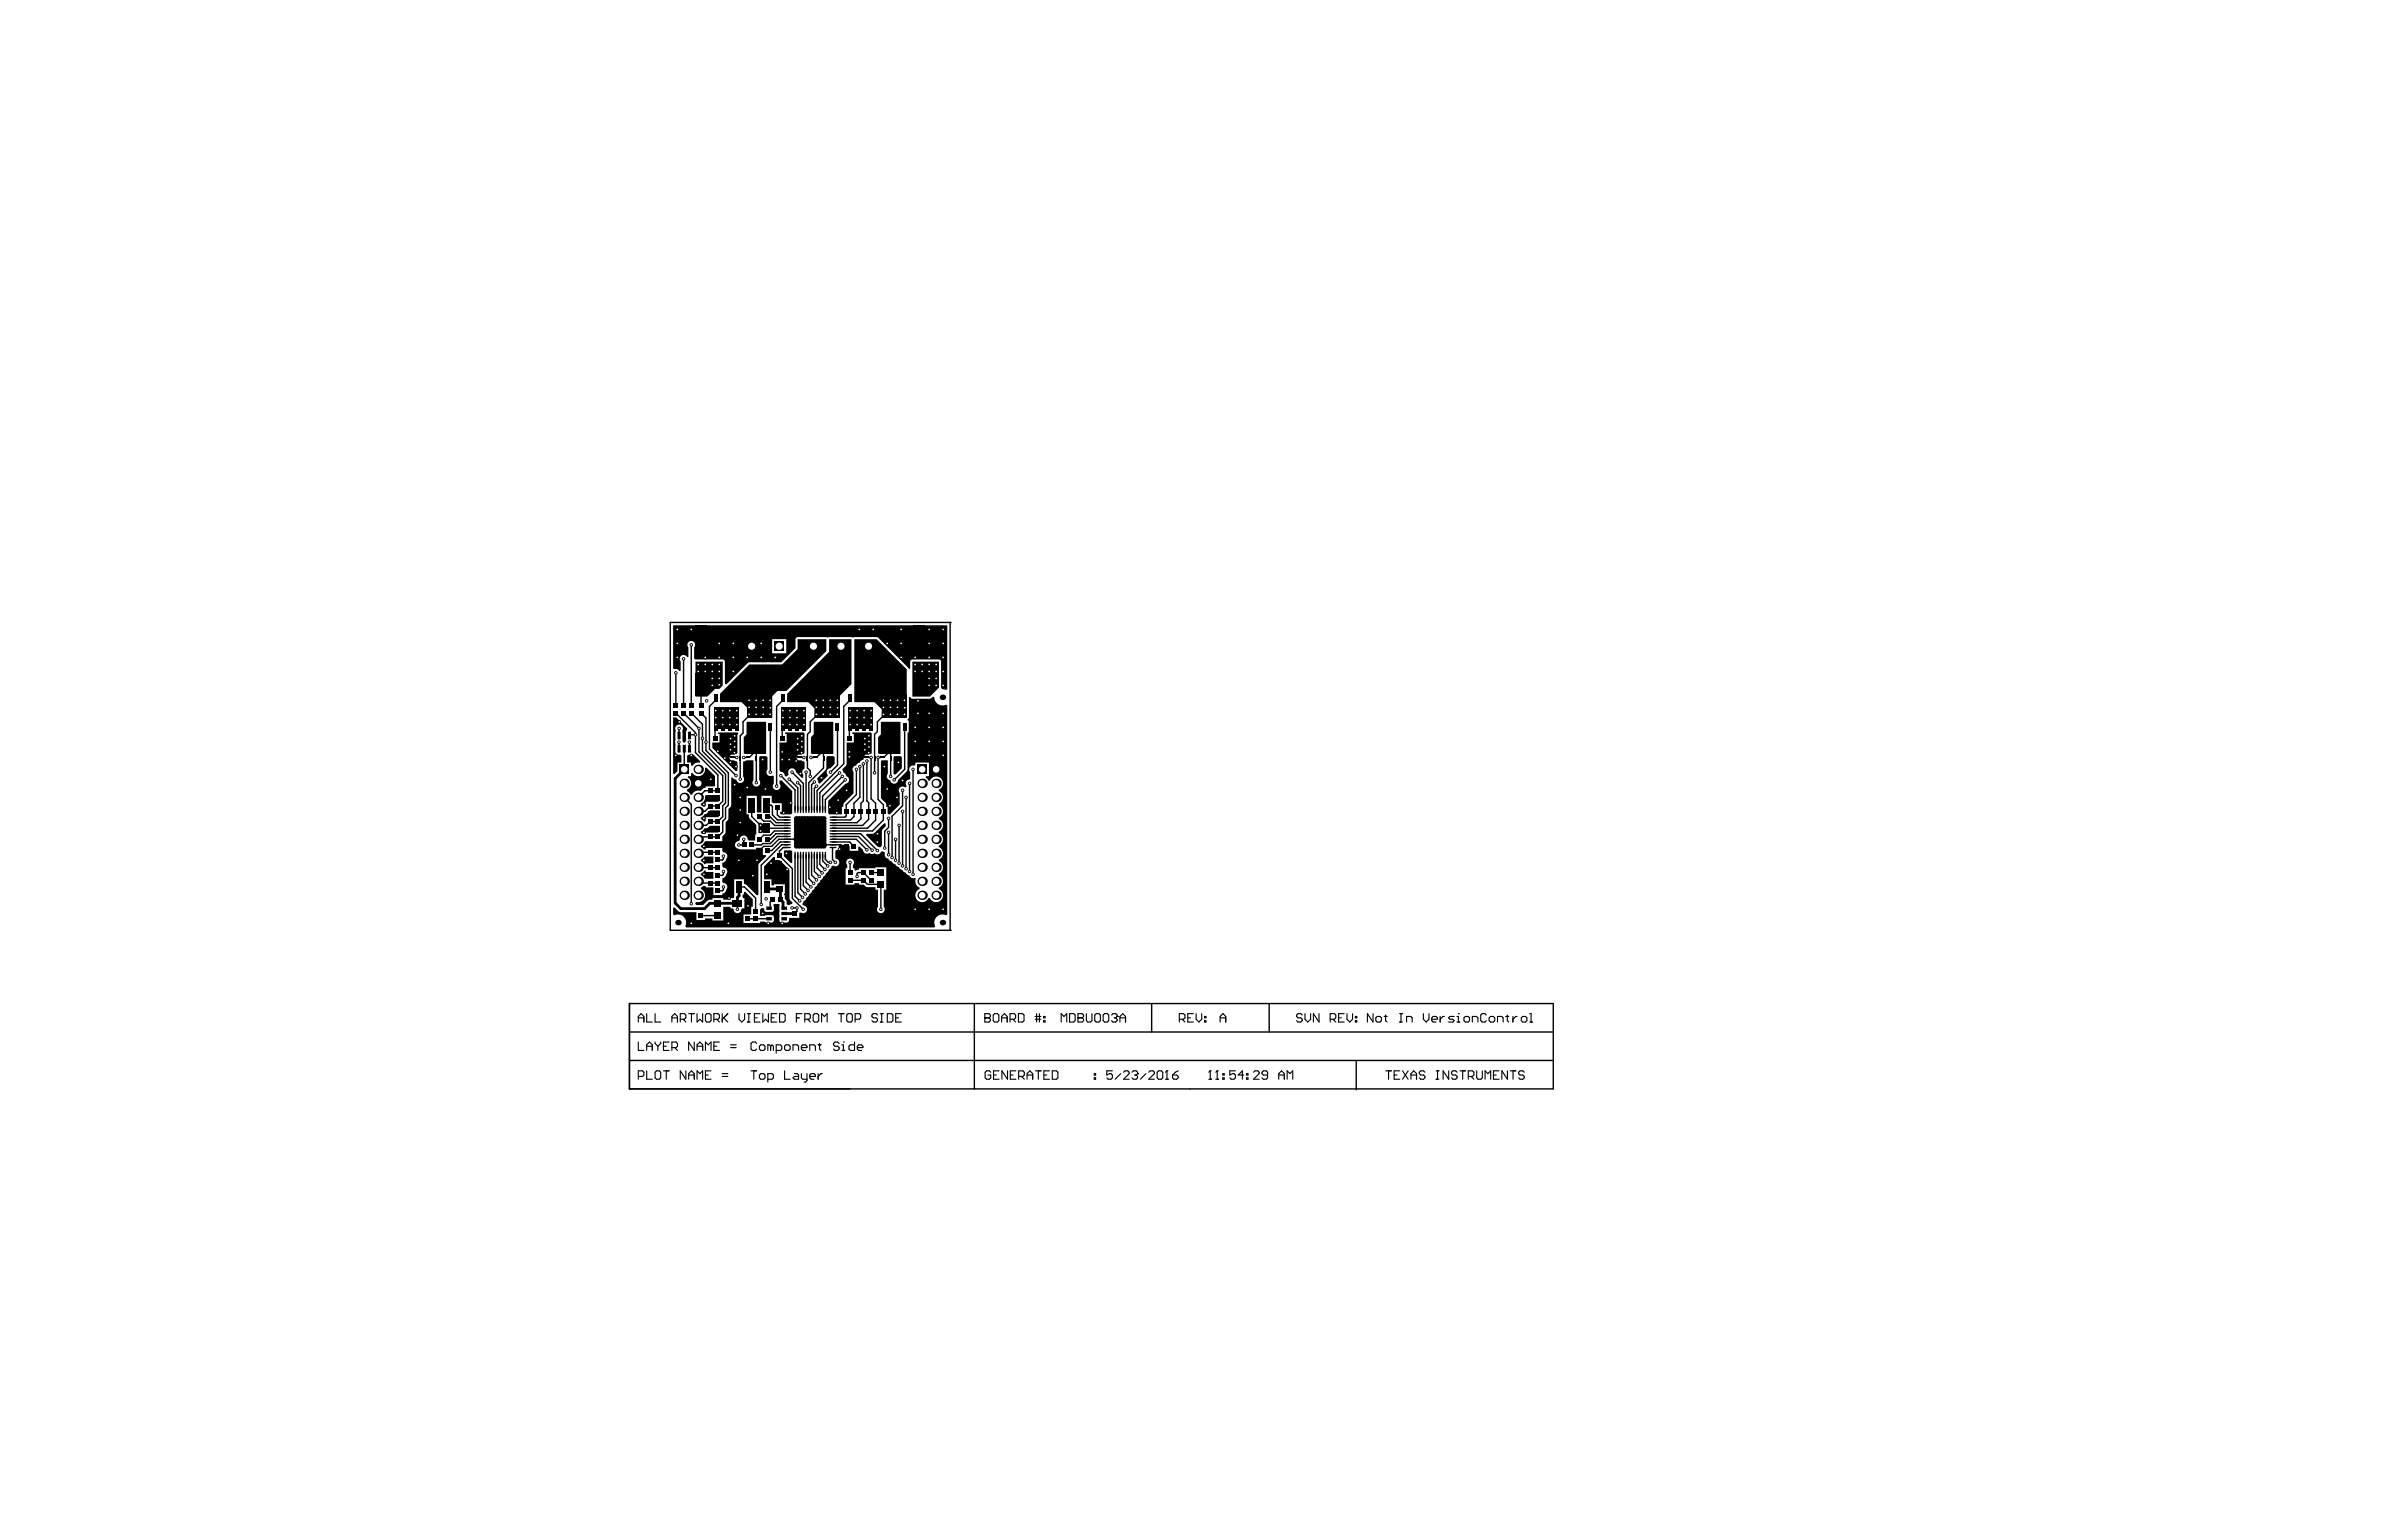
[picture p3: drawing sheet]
<svg xmlns="http://www.w3.org/2000/svg" width="432mm" height="279mm" viewBox="0 0 432 279" stroke-linecap="round" stroke-linejoin="round" font-family="sans-serif">
<g fill="none" stroke="#000" stroke-width=".25">
<path d="M123.9 119.5v8.4M125.3 116.9v11M172.2 112.9h.1M172.2 112.9h-50.7v55.8h50.7M172.2 112.9v55.8M122.5 129.3l3.6 3.5v3.7l4 4v2.9h-2.3l-1.2 1.2M122.5 122v5.9M123.1 135.7v.1M123.1 134.6v1.1M123.1 132.1v1.3M123.9 129.3l2.8 2.8v4.2l4.3 4.3v4.7l-.9 .9h-1.4l-.9 .9h-1.2M124 132.8v.8"/>
<path d="M124 135.8v3.7M125 135.7v.1M125 134.6v1.1M125.3 129.3l2 2v4.9l4.2 4.2v5.2l-.5 .5v2l-.9 .9h-1.4l-.7 .6h-1.4M126.1 133.2h-1l-.1 .2M127.1 129.3l.9 .9v5.9l4 4v5.9l-.5 .5v1.9l-.5 .5v2l-.9 .8h-3.1l-.4 .5M127.1 124.2v3.7M129.7 131.4l-.1 .1v2.4M129.7 126.6v.3l-1.1 1.2v7.7l4.8 4.8M131.3 135.1v1l1.2 1.2M133 137.3h.6M134.2 137.7v3.6"/>
<path d="M134.8 137.3h.5M135.8 129.5l-.1 .1M137.1 137.2l-.1-2.1v1l-1.2 1.2M137.1 131.7v3.3M137.1 137.7v4.2M137.4 128.5h-.3l-2.4 2.4v2l-.5 .5v3.8M139.6 131.7v8.3M141.8 131.5v2.4M141.9 126.6v.3l-1.1 1.2v14.4M143.5 135.1v1l1.2 1.2M145.2 137.3h.5M146.4 137.7v1.5l.5 .6v1"/>
<path d="M147 137.3h.5M148 129.5l-.2 .1M149.3 137.2l-.1-2.1v1l-1.2 1.2M149.3 131.7v3.3M149.3 137.7v1.5l-2.7 2.7v5M149.8 128l-2.9 2.9v1.8l-.5 .5v4M151.8 131.7v7l-1.3 1.3M154.1 131.4l-.1 .1v2.4M154.1 126.6v.3l-1.1 1.2v10.4l-4.9 4.8v3.6M155.2 139.5v4.6l-1.8 1.8v2l-.2 .3h-2.3M155.7 135.1v1l1.2 1.2M155.9 139v5.6l-1.1 1.1v2.4l-.6 .6h-3.3"/>
<path d="M156.5 138.5v6.7l-.4 .5v2.7l-.8 .8h-4.4M157.1 138v7.2l.4 .3v3.1l-1.1 1.1h-5.5M157.4 137.3h.5v7.5l.8 .9v3l-1.4 1.5h-6.4M158.5 137.7v2.4M159.7 137.3h-.5v7.7l.9 .9v1.2M160.2 129.5l-.2 .1M161.5 137.2l-.1-2.1v1l-1.2 1.2M161.5 131.7v3.3M161.5 137.7v3.1M162.1 128.1h-.3l-2.8 2.8v1.8l-.5 .5v4M164 131.7v7.8l-1.9 1.9M165.5 139.5v19"/>
<path d="M124 144.6l1.3 1.2v18.1M126.6 159.8l.3 .3h3.2M126.6 157.3h3.5M130.1 154.5h-3.3l-.2 .2M131.1 158v.5l-.1 .2h-.9M131.1 155.2v.5l-.1 .2h-.9M134.8 152.2v.9l-.9 .1M136.3 146v2l1.6 1.6M137.7 148.1l.7 .8h1.2l.8 .8h2.4M139 150.2h3.8M139 146h.8l.2 .2v1.5l.9 1h1.9M139.1 148.1h.5l1.1 1.1h2.1"/>
<path d="M140.9 146.4v1.3l.4 .5h1.5M141.5 140.6l2.6 2.6v3.7M142.8 151.7h-1.9l-1.3 1.2h-1.4l-.2 .3h-1.7M142.8 152.7h-1.4l-1.5 1.5h-.8M142.8 151.2h-2.1l-1.1 1h-.5M142.8 153.7h-.8l-.7 .6v.9l2.3 2.3v5.4l2 2M142.8 153.2h-1.1l-3.7 3.7v7.1M142.8 150.7h-2.4l-.8 .7h-1.2l-.7 .8M143.1 141.3l1.5 1.5v4.1M143.6 140l2 2.1v4.8M144.1 155v7.5l.9 .9M144.6 141.9l.5 .5v4.5"/>
<path d="M144.6 155v6.9l.9 .8M145.1 155v6.2l.9 .9M145.6 155v5.6l.9 .8M146.1 140v6.9M146.1 155v4.9l.9 .9M146.6 155v4.3l.9 .9M147.1 155v3.7l.9 .8M147.6 155v3l.9 .9M147.6 141.8l-.5 .5v4.6M148 142.5l-.4 .4v4M148.1 155v2.4l.9 .9M148.6 155v1.7l.9 .9"/>
<path d="M149.1 155v1.1l.9 .9M149.6 155v.8l.6 .6h.3M150.9 152.2h4.3l1.9 1.9M150.9 153.7v2.2l.5 .5M150.9 152.7h3.1l.8 .8M150.9 151.2h5.1l3 3M150.9 151.7h4.7l2.5 2.5M152.2 140.1l-3.6 3.6v3.2M152.7 140.8l-3.6 3.6v2.5M153.2 141.4l-3.6 3.6v1.9M153.4 153.5h-.7l-.3-.3h-3.3l-2.2-2.3-1.3 1.3h-4.4l-1.3 1.3h-1.5l-.7 .7M154.1 156.4v1.8"/>
<path d="M154.1 159.6h2.4l.7 .7h2.5v4.6M155.4 158.9v-.5l.2-.2h.9l1.4 1.4M157.9 158.2h1.8M157.9 159.6h.1M160.1 147.1v1.6l-1.9 2h-7.3M161.1 148.4v1.6l-.7 .7v3.1M161.1 150.9v4.1M162.3 152.2v3.8M163 149.6v6.9M163.6 143.3v2.8l-1.9 1.9v7.5M163.6 147.1v9.9M164.2 144.6v12.9"/>
<path d="M164.9 142v16M130.1 165.9l-3.1 .1M131.1 160.8v.5l-.1 .2h-.9M133.7 163.8v1.1M134 160.8h.9l2.1 2v2.4M137 166.6h.1M138.2 165.6h1.4M139 160.8l.3 .4M139.6 166.6h-4M140.1 163.1l-.5 .5v1.1M141.3 161.2l.2 .2M142 165.6h.1"/>
<path d="M143.6 164.6h.9v.7l-.4 .3M172.2 168.7h.1M114.1 182h167.5v15.4h-167.5zM114.1 192.3h167.4M114.1 187.1h167.5M176.6 182v15.4M208.8 182v5.1M230.1 182v5.1M245.9 192.5v5.1"/>
</g>
<g fill="none" stroke="#000" stroke-width=".2">
<path d="M115.7 184.6h1M115.7 185.3v-1l.5-.5 .5 .5v1M115.7 188.9v1.6h1M115.7 195.2h.8l.2-.3v-.5l-.2-.2h-.8v1.5M117.2 183.8v1.5h1M117.2 190.5v-1.1l.5-.5 .5 .5v1.1M117.2 194.2v1.5h1M117.2 189.7h1M118.8 183.8v1.5h1M118.8 194.4l.2-.2h.5l.3 .2v1l-.3 .3h-.5l-.2-.3zM118.8 188.9v.3l.5 .5M119.3 189.7v.8"/>
<path d="M119.8 188.9v.3l-.5 .5M120.3 194.2h1M120.3 189.7h.5M120.8 194.2v1.5M121.3 188.9h-1v1.6h1M121.8 184.6h1M121.8 190h.8l.2-.3v-.5l-.2-.3h-.8v1.6M121.8 185.3v-1l.5-.5 .5 .5v1M122.3 190l.5 .5M123.3 184.8h.8l.2-.2v-.6l-.2-.2h-.8v1.5M123.8 184.8l.5 .5M124.3 194.2v1.5l-1-1.5v1.5"/>
<path d="M124.8 183.8h1.1M124.8 195.7v-1l.5-.5 .6 .5v1M124.8 194.9h1.1M125.3 183.8v1.5M125.9 188.9v1.6l-1.1-1.6v1.6M126.4 183.8v1.5l.5-.5 .5 .5v-1.5M126.4 190.5v-1.1l.5-.5 .5 .5v1.1M126.4 195.7v-1.5l.5 .5 .5-.5v1.5M126.4 189.7h1M127.9 194.9h.5M127.9 190.5v-1.6l.5 .5 .5-.5v1.6M128.1 183.8h.5l.3 .2v1.1l-.3 .2h-.5l-.2-.2v-1.1z"/>
<path d="M128.9 194.2h-1v1.5h1M129.4 184.8h.8l.2-.2v-.6l-.2-.2h-.8v1.5M129.4 189.7h.5M129.9 184.8l.5 .5M130.4 188.9h-1v1.6h1M130.9 195.2h1M130.9 194.7h1M130.9 183.8v1.5M131.2 184.6l.7 .7M131.9 183.8l-1 1M132.4 190h1.1M132.4 189.4h1.1"/>
<path d="M134 183.8v1l.5 .5 .5-.5v-1M135.5 185.3h.5M135.5 183.8h.5M135.7 183.8v1.5M136.1 194.2h1.1M136.6 194.2v1.5M136.8 184.6h.5M137.2 189.2l-.3-.3h-.5l-.3 .3v1l.3 .3h.5l.3-.3M137.7 194.9l.2-.2h.5l.3 .2v.5l-.3 .3h-.5l-.2-.3zM137.7 189.7l.2-.3h.5l.3 .3v.5l-.3 .3h-.5l-.2-.3zM137.8 183.8h-1v1.5h1M138.3 183.8v1.5l.5-.5 .5 .5v-1.5"/>
<path d="M139.2 195.7h.7l.3-.3v-.5l-.3-.2h-.7v1.5M139.7 189.7l-.3-.3h-.2v1.1M139.7 189.7l.2-.3 .3 .3v.8M139.7 189.7v.8M139.8 184.6h.5M140.7 190.5h.8l.2-.3v-.5l-.2-.3h-.8v1.6M140.8 183.8h-1v1.5h1M141.3 183.8h.8l.2 .2v1.1l-.2 .2h-.8zM142.2 194.2v1.5h1M142.2 189.7l.3-.3h.5l.2 .3v.5l-.2 .3h-.5l-.3-.3zM143.7 190.5v-1.1h.8l.3 .3v.8M144 194.7h.5l.3 .2v.8h-.8l-.3-.3 .3-.2h.8"/>
<path d="M144.4 184.6h.5M145.3 194.7v.7l.2 .3h.8M145.3 190h1v-.3l-.3-.3h-.5l-.2 .3v.5l.2 .3h.5M145.4 183.8h-1v1.5M145.9 184.8h.7l.3-.2v-.6l-.3-.2h-.7v1.5M146.3 194.7v1.2l-.3 .3h-.2M146.4 184.8l.5 .5M146.8 195.2h1v-.3l-.2-.2h-.6l-.2 .2v.5l.2 .3h.6M146.8 190.5v-1.1h.8l.2 .3v.8M147.7 183.8h.5l.2 .2v1.1l-.2 .2h-.5l-.3-.2v-1.1zM148.3 189.4h.5M148.3 194.7v1"/>
<path d="M148.6 189.2v1l.2 .3M148.9 185.3v-1.5l.5 .5 .5-.5v1.5M149.1 194.7h-.3l-.5 .5M152 183.8h1M152.1 189.2l-.2-.3h-.5l-.3 .3v.2l.3 .3h.5l.2 .3v.2l-.2 .3h-.5l-.3-.3M152.5 183.8v1.5M152.6 190.5h.5M152.6 189.4h.3v1.1M152.9 188.9h.1M153.5 184l.2-.2h.6l.2 .2v1.1l-.2 .2h-.6l-.2-.2zM154.9 188.9v1.6h-.8l-.2-.3v-.5l.2-.3h.8M155 184.8h.8l.2-.2v-.6l-.2-.2h-.8v1.5"/>
<path d="M155.4 190h1v-.3l-.2-.3h-.5l-.3 .3v.5l.3 .3h.5M159.1 184l-.3-.2h-.5l-.2 .2v.3l.2 .3h.5l.3 .2v.3l-.3 .2h-.5l-.2-.2M159.6 185.3h.5M159.6 183.8h.5M159.8 183.8v1.5M160.8 183.8h.8l.3 .2v1.1l-.3 .2h-.8zM162.4 184.6h.5M163.4 183.8h-1v1.5h1M178.5 184.6h.1M178.5 183.8h.8l.2 .2v.3l-.2 .3 .2 .2v.3l-.2 .2h-.8zM178.5 184.6h.8M179.6 194.4l-.3-.2h-.5l-.2 .2v1l.2 .3h.5l.3-.3v-.5h-.5"/>
<path d="M180.1 184l.2-.2h.5l.3 .2v1.1l-.3 .2h-.5l-.2-.2zM180.1 194.9h.5M181.1 194.2h-1v1.5h1M181.6 184.6h1M181.6 185.3v-1l.5-.5 .5 .5v1M182.6 194.2v1.5l-1-1.5v1.5M183.1 184.8h.8l.2-.2v-.6l-.2-.2h-.8v1.5M183.1 194.9h.6M183.6 184.8l.5 .5M184.2 194.2h-1.1v1.5h1.1M184.6 183.8h.8l.2 .2v1.1l-.2 .2h-.8zM184.7 195.2h.7l.3-.3v-.5l-.3-.2h-.7v1.5"/>
<path d="M185.2 195.2l.5 .5M186.2 194.9h1M186.2 195.7v-1l.5-.5 .5 .5v1M187.7 184.3h1M187.7 184.8h1M187.7 194.2h1M187.9 183.8v1.5M188.2 194.2v1.5M188.4 183.8v1.5M189.2 185.1h.2v.2h-.2zM189.2 184.3h.2v.3h-.2zM189.2 194.9h.5"/>
<path d="M190.2 194.2h-1v1.5h1M190.8 194.2h.7l.3 .2v1l-.3 .3h-.7zM192.4 185.3v-1.5l.5 .5 .5-.5v1.5M193.9 183.8h.7l.3 .2v1.1l-.3 .2h-.7zM195.4 184.6h.1M195.4 183.8h.8l.2 .2v.3l-.2 .3 .2 .2v.3l-.2 .2h-.8zM195.4 184.6h.8M196.9 183.8v1.3l.3 .2h.5l.2-.2v-1.3M198.4 195.4h.2v.3h-.2zM198.4 194.7h.2v.2h-.2zM198.5 184l.2-.2h.5l.3 .2v1.1l-.3 .2h-.5l-.2-.2zM200 184l.2-.2h.5l.3 .2v1.1l-.3 .2h-.5l-.2-.2z"/>
<path d="M201.5 184l.2-.2h.6l.2 .2v.3M201.7 194.2h-1.1v.7l.5-.2h.3l.3 .2v.5l-.3 .3h-.5l-.3-.3M202 184.6h.3M202.3 184.6l.2 .2v.3l-.2 .2h-.6l-.2-.2M202.5 184.3h.1M202.5 184.3l-.2 .3M203 184.6h1M203 185.3v-1l.5-.5 .5 .5v1M203.2 194.7l-1 1M203.7 194.4l.2-.2h.5l.3 .2v.3l-1 1h1M205.2 194.4l.3-.2h.5l.2 .2v.3M205.7 194.9h.3"/>
<path d="M206 194.9l.2 .3v.2l-.2 .3h-.5l-.3-.3M206.2 194.7h.1M206.2 194.7l-.2 .2M207.7 194.7l-1 1M208.2 194.4l.3-.2h.5l.3 .2v.3l-1.1 1h1.1M209.8 194.4l.2-.2h.5l.3 .2v1l-.3 .3h-.5l-.2-.3zM211.3 195.7h.5M211.5 194.2h.1M211.5 194.2v1.5M211.5 194.2l-.2 .2M212.6 194.9h.7l.3 .3v.2l-.3 .3h-.5l-.2-.3zM213.6 194.2l-.5 .2-.5 .5"/>
<path d="M213.8 184.8h.7l.3-.2v-.6l-.3-.2h-.7v1.5M214.3 184.8l.5 .5M215.3 184.6h.5M216.3 183.8h-1v1.5h1M216.8 183.8v1l.5 .5 .5-.5v-1M218.4 185.1h.2v.2h-.2zM218.4 184.3h.2v.3h-.2zM219.1 195.7h.5M219.4 194.2h.1M219.4 194.2v1.5M219.4 194.2l-.3 .2M220.4 195.7h.5"/>
<path d="M220.6 194.2h.1M220.6 194.2v1.5M220.6 194.2l-.2 .2M221.2 185.3v-1l.5-.5 .5 .5v1M221.2 184.6h1M221.7 195.4h.2v.3h-.2zM221.7 194.7h.2v.2h-.2zM223.9 194.2h-1v.7l.5-.2h.3l.2 .2v.5l-.2 .3h-.5l-.3-.3M225.5 194.9h-1l.7-.7v1.5M226 195.4h.2v.3h-.2zM226 194.7h.2v.2h-.2zM227.2 194.4l.3-.2h.5l.3 .2v.3l-1.1 1h1.1"/>
<path d="M229.8 194.9h-.8l-.2-.2v-.3l.2-.2h.5l.3 .2v1l-.3 .3h-.5l-.2-.3M231.8 194.9h1M231.8 195.7v-1l.5-.5 .5 .5v1M233.3 195.7v-1.5l.5 .5 .5-.5v1.5M236.1 184l-.3-.2h-.5l-.3 .2v.3l.3 .3h.5l.3 .2v.3l-.3 .2h-.5l-.3-.2M236.6 183.8v1l.5 .5 .5-.5v-1M239.1 183.8v1.5l-1-1.5v1.5M241.1 184.8h.8l.2-.2v-.6l-.2-.2h-.8v1.5M241.6 184.8l.5 .5M242.7 184.6h.5M243.7 183.8h-1v1.5h1M244.2 183.8v1l.5 .5 .5-.5v-1"/>
<path d="M245.7 185.1h.2v.2h-.2zM245.7 184.3h.2v.3h-.2zM248.9 183.8v1.5l-1-1.5v1.5M249.7 184.3h.5l.2 .3v.5l-.2 .2h-.5l-.3-.2v-.5zM250.9 184.3h.5M251.2 184v1.1l.2 .2M251.2 194.2h1M251.7 194.2v1.5M252.7 194.9h.5M253.7 185.3h.5M253.7 183.8h.5M253.7 194.2h-1v1.5h1"/>
<path d="M254 183.8v1.5M254.2 194.2l1.1 1.5M255 185.3v-1h.7l.3 .3v.7M255.3 194.2l-1.1 1.5M255.8 194.9h1M255.8 195.7v-1l.5-.5 .5 .5v1M258 183.8v1l.5 .5 .5-.5v-1M258.3 194.4l-.2-.2h-.6l-.2 .2v.3l.2 .2h.6l.2 .3v.2l-.2 .3h-.6l-.2-.3M259.5 184.8h1.1v-.2l-.3-.3h-.5l-.3 .3v.5l.3 .2h.5M260.3 194.2h.5M260.3 195.7h.5M260.6 194.2v1.5"/>
<path d="M261.1 184.3v1M261.8 184.3h-.2l-.5 .5M262.6 194.2v1.5l-1-1.5v1.5M263.6 184.3h-.8l-.2 .3 .2 .2h.5l.3 .3-.3 .2h-.7M264.1 185.3h.5M264.1 184.3h.3v1M264.1 194.4l-.2-.2h-.5l-.3 .2v.3l.3 .2h.5l.2 .3v.2l-.2 .3h-.5l-.3-.3M264.4 183.8h.1M264.6 194.2h1.1M265.2 194.2v1.5M265.6 184.3h.5l.3 .3v.5l-.3 .2h-.5l-.2-.2v-.5zM266.2 195.2h.7l.3-.3v-.5l-.3-.2h-.7v1.5"/>
<path d="M266.7 195.2l.5 .5M266.9 185.3v-1h.8l.2 .3v.7M267.7 194.2v1.2l.2 .3h.5l.3-.3v-1.2M269.2 195.7v-1.5l.5 .5 .5-.5v1.5M269.4 184l-.2-.2h-.5l-.3 .2v1.1l.3 .2h.5l.2-.2M270.2 184.3h.5l.3 .3v.5l-.3 .2h-.5l-.3-.2v-.5zM270.7 194.9h.5M271.5 185.3v-1h.7l.3 .3v.7M271.7 194.2h-1v1.5h1M273 184.3h.5M273.2 184v1.1l.3 .2M273.3 194.2v1.5l-1-1.5v1.5"/>
<path d="M273.8 194.2h1M274.3 184.3v1M274.3 194.2v1.5M275 184.3h-.2l-.5 .5M276 184.3h.5l.3 .3v.5l-.3 .2h-.5l-.2-.2v-.5zM276.3 194.4l-.2-.2h-.6l-.2 .2v.3l.2 .2h.6l.2 .3v.2l-.2 .3h-.6l-.2-.3M277.3 185.3h.5M277.3 183.8h.2v1.5"/>
</g>
<g fill="#000">
<path d="M135.8 120.5h6l2.8-2.8v-1.8h5.2v2.2l-7.2 7.2h-1.7l-.9 .9v3.9h-4.5v-1.8l-1.1-1h-3.9v-1.5zM122 130.1h.6l2 2-.3 .7v1.1a.47 .47 0 0 1-.4 .7l-.2-.4v-1.6a.9 .9 0 0 0-.2-1.1 .7 .7 0 0 0-.9 .1 .7 .7 0 0 0-.1 .9l-.1 .3 .1 1.4-.1 .4 .1 .3-.1 1.4a.62 .62 0 0 0 .9 .5l.2 .2v1.3h-.7v1.5l-.5 .6-.3-.1zM124.6 137l.2-.2h.9l1.2 1.3-.1 .2a1.49 1.49 0 0 0-1.4 .6l-.1-.1v-.5h-.7zM126.1 120h4.9v4.3l-.6 .6h-.8l-1.4 1.4h-2.1zM132.6 137.2h.3v.3h-.3zM130.5 133h3.1v3.6l-3.1 .1zM130.1 132.8h3.6v3.7l-.6 .3h-.5a.53 .53 0 0 0-.4 .5 .53 .53 0 0 0 .3 .5l.6 .1 .6 .3-.1 1.6h-.3l-4.2-4.2v-1h1.3v-1.5h-.3zM134.1 137.3h.2v.3h-.2zM135.4 137.2h.3v.3h-.3zM137 137.3h.2v.3h-.2zM135.5 130.9h3.4v5.8l-4.1-.1v-2.9l.5-.5v-2.2zM134.7 138.2l.6-.3h1.3v3.5a.7 .7 0 0 0 0 1 .7 .7 0 0 0 1 0 .7 .7 0 0 0 0-1v-4.1l.2-.2h1.1l.2 .2v2.2a.7 .7 0 0 0 0 1 .7 .7 0 0 0 .9 .1l.3 .1v1.4a.7 .7 0 0 0 0 1 .7 .7 0 0 0 1 0 .7 .7 0 0 0 0-1v-.5l.4-.1 1.9 1.9v4l-.2 .3h-1.9l-.1-.5h.3v-1.6h-1.5l-.3-.1v-1.2h-1.9v3h-.8v-3h-1.9v3.3h.4l.2 .8 1.2 1.2v1.5l-.2 .3v1h-1.1l-.3-.2a.7 .7 0 0 0-.7-.7 .7 .7 0 0 0-.7 .7l-.1 .2a.78 .78 0 0 0-.7 .5 .78 .78 0 0 0 .3 .9l.5 .2h3v-.3h.9l.3 .2v1.1h.5l.1 .3-1.4 1.4v5.6l-.3 .1-1.9-2-.4-.1v-.9h-1.8l-.1 3.4h-.6v.3h-1.3v-.3h-1.9v.3l-.8 .1-.9 .9h-1.3l-.2-.2 .1-.2 .2-.2a1.23 1.23 0 0 0 1.5-.8 1.23 1.23 0 0 0-.7-1.5v-.3l.4-.3h.4v.3h1.4v1.4h1.6v-.3a1.39 1.39 0 0 0 .9-1.5l-.9-.6v-.7a1.39 1.39 0 0 0 .9-1.5l-.9-.6v-.7a1.39 1.39 0 0 0 .9-1.5l-.9-.6v-.5h-3v.2h-.3l-.5-.4v-.3l.8-.8h3v-.8l.5-.5 .1-.3v-1.8l.5-.7v-1.7l.5-.7v-5h.3l.3 .3h.3a.73 .73 0 0 0 .9 .7 .73 .73 0 0 0 .6-.9l-.2-.3z"/>
<path d="M144.8 137.2h.3v.3h-.3zM142.7 133h3v3.6l-3 .1zM142.3 132.8h3.4l.2 .3-.1 3.4-.5 .3h-.5a.53 .53 0 0 0-.4 .5 .53 .53 0 0 0 .3 .5l.6 .1 .5 .3 .1 1.2a.69 .69 0 0 0-.3 1.1v.5l-.2 .1-1.1-1.1a.73 .73 0 0 0-1-.7 .73 .73 0 0 0-.4 1.1l-.3 .4a.44 .44 0 0 1-.4-.5l-.9-.6v-5.1h1.3v-1.5h-.3zM146.2 137.3h.3v.3h-.3zM147.6 137.2h.3v.3h-.3zM149.2 137.3h.2v.3h-.2zM147.6 130.9h3.5v5.8l-4.1-.1v-2.9l.5-.5v-2.2zM149.9 137.1h1.2l.2 .2v1.2l-.8 .8a.79 .79 0 0 0-.6 .5 .79 .79 0 0 0 .2 .9l-1.4 1.4-.4-.2-.2-.8 1.7-1.7v-2.1zM150.3 115.9h4.1v8.1l-2.2 2.2v3.9h-4.5l-.1-1.7-1.1-1.1h-3.8v-1.5l7.6-7.6zM157 137.2h.3v.3h-.3zM154.9 133h3v3.6l-3 .1zM154.5 132.8h3.4l.1 .3v3.4l-.6 .3h-.4a.44 .44 0 0 0-.4 .7l-.1 .3-.5 .2-.8 .8a.7 .7 0 0 0-.6 .4 .7 .7 0 0 0 .1 .8v3.9l-1.8 1.8v.6h-.3v1.4h-2.2l-.3-.3v-2.2l3.1-3.1a.7 .7 0 0 0 .7-.6 .7 .7 0 0 0-.5-.8l-.2-.4-.3-.2-.2-.6 .6-.6 .2-.4v-3.9h1.3v-1.5h-.3z"/>
<path d="M158.4 137.3h.3v.3h-.3zM159.8 137.2h.3v.3h-.3zM161.3 137.3h.3v.3h-.3zM159.8 130.9h3.4v5.8l-4-.1v-2.9l.5-.5v-2.2zM162.1 137.1h1.1l.3 .2v2l-1.2 1.1-.3-.1v-3zM154.9 115.9h4l5.5 5.5-.1 8.7h-4.5v-1.5l-1.3-1.3h-3.6zM165.4 120h4.8v4.7l-1.6 1.6h-3.2zM127.1 155.9l.6-.6h1.6v1.2h-1.4l-.2 .2-.6-.6zM127.1 158.4l.6-.6h.2v.3h1.4v1.2h-1.6l-.6-.6zM127.1 148.2l1.6-1.3h1.8v.9l-.3 .4h-2.3v.6l-.2 .2-.6-.5zM127.8 144.3l.2-.2h2.5v1l-.3 .3h-2.3v.7l-.2 .2-.6-.3v-.3l.1-.1a1.22 1.22 0 0 0 .6-1.3zM127.1 150.8l.4-.3 .2-.3a.9 .9 0 0 0 1-.5h1.8v.9l-.3 .4h-2.3v.2h-.6l-.2-.1z"/>
<path d="M125.3 140.2h.1a1.28 1.28 0 0 0 1.6 .5 1.28 1.28 0 0 0 .8-1.4l.2-.2 1.6 1.6v1.7l-.1 .2h-1.6v.3h-.3l-.6 .5h-.1a1.22 1.22 0 0 0-1.5 .7h-.2l-.3-.4-.4-.3v-.2a1.3 1.3 0 0 0 .2-2.3l.1-.2h.5zM137.5 149.2l1.3 .2v1.5l-1.3 .2zM140.3 155.4l.2 .1v.4h.8l1.8 1.8v5.2l.2 .4 .4 .4a.93 .93 0 0 1-1.1 .3 .96 .96 0 0 0-.3-1v-.7h-.2v-.3h.2v-1.7h-2v.2h-.5v-1.1h-1.3v-2.3zM142.2 154.2h1.2l.2 .2v2l-.2 .1-1.3-1.3v-.8zM144.1 148.1l.8-.2 4.2 .1a.49 .49 0 0 1 .6 .1 .49 .49 0 0 1 .1 .6v4a.77 .77 0 0 1 0 .9 .77 .77 0 0 1-.9 .3l-4.3-.1a.49 .49 0 0 1-.5-.1 .49 .49 0 0 1-.1-.5l-.2-1.2 .2-.3-.1-2.8zM157.1 151.2l1.3-.1 1.9-1.9 .3 .2v.4l-.6 .6-.1 .3v2.6a.48 .48 0 0 1-.8 .2l-2.1-2.1z"/>
<path d="M122 164.6l.3-.1 .7 .7 .4 .2h2.8v1.4h1.6v-.3h1.4v.4h1.9v-2.5h1.3v.3h.4l.2 .2a.7 .7 0 0 0 .7 .7 .7 .7 0 0 0 .7-.7l.1-.2h.4v-1.9h-.2l-.1-.2v-.4h.3v-.4l.2-.1 1.4 1.4v1.3h-.3v1.4h-1.4v1.6h3v-.3h.8l.4 .2h.9l.3-.2 .1-.8-.3-.4h-1l-.4 .2h-.8v-1.2a.51 .51 0 0 1 .7-.2l.1 .4 .2 .2h1.2l.3-.4-.1-.7 .1-.3h1v2.9l.1 .3 .3 .2 1.1-.1 .2-.2v-.5l1.9-.1v-.9l.3-.1a.7 .7 0 0 0 1.1-.3 .7 .7 0 0 0-.7-.9l-.1-.2 .2-.6 .3-.2 .2-.4 .3-.2 .2-.5 .4-.3 .1-.3 .3-.2 .2-.4 .3-.2 .2-.5 .3-.2 .2-.4 .3-.2 .2-.4 .3-.2 .2-.5 .4-.3 .1-.3 .3-.2a.55 .55 0 0 1 .4-.5 .55 .55 0 0 1 .5 .1 .72 .72 0 0 0 .7-.7 .72 .72 0 0 0-.7-.8v-1.4h.1a.51 .51 0 0 0 .5-.8l.1-.2h1.7l.2 .2v.9h1.6v-.7l.2-.1 .6 .6a.72 .72 0 0 0 1.2 .6l.5 .2 .4-.2a.72 .72 0 0 0 1.2-.3 .44 .44 0 0 1 .6 0 .44 .44 0 0 1 .1 .6l.2 .5 .4 .2 .2 .3 .5 .2 .1 .3 .5 .2 .2 .3 .4 .2 .2 .3 .5 .2 .2 .3 .4 .2 .2 .3 .4 .2 .4 .4 .6 .1 .2 .1v.2a1.22 1.22 0 0 0 .7 1.4v.3l-.2 .1a1.24 1.24 0 0 0-.2 2 1.24 1.24 0 0 0 2-.5h.3v.2a1.24 1.24 0 0 0 2 .2 1.24 1.24 0 0 0-.4-2v-.3h.1a1.23 1.23 0 0 0 .6-1.2 1.23 1.23 0 0 0-.7-1v-.3l.1-.1a1.23 1.23 0 0 0 .6-1.1 1.23 1.23 0 0 0-.7-1.1v-.2l.1-.1a1.23 1.23 0 0 0 .6-1.1 1.23 1.23 0 0 0-.7-1.1v-.3h.1a1.23 1.23 0 0 0 .6-1.2 1.23 1.23 0 0 0-.7-1v-.3l.1-.1a1.23 1.23 0 0 0 .6-1.1 1.23 1.23 0 0 0-.7-1.1v-.3h.1a1.23 1.23 0 0 0 .6-1.2 1.23 1.23 0 0 0-.7-1v-.3l.1-.1a1.23 1.23 0 0 0 .6-1.1 1.23 1.23 0 0 0-.7-1.1v-.2l.1-.1a1.24 1.24 0 0 0 .2-2 1.24 1.24 0 0 0-1.9 .5h-.3l-.5-.6 .1-.3h.5v-2.4h-2.5v.3l-.2 .2a.7 .7 0 0 0-.8 .3 .7 .7 0 0 0 .1 .9v1.2l-.1 .1a.7 .7 0 0 0-.7 .4 .7 .7 0 0 0 .1 .8v.2l-.2 .1a.7 .7 0 0 0-1 0 .7 .7 0 0 0 0 1v2.1l-1.8 1.8h-.2l-.2-.2v-1.2h-.2l-.1-.6-.9-1 .1-6.8h1.1l-.1 2.5a.7 .7 0 0 0 .6 1.1 .7 .7 0 0 0 .7 .6 .7 .7 0 0 0 .7-.7l1.6-1.5 .1-.4v-6.7h.2v-2.1l-.2-.3 .3-.3v-3.7h.2l.4 .3h3.2l.5-.4 .3 .1a1.47 1.47 0 0 0 2.1 1.4l.2 .1v37.9l-.2 .2-.3-.1a1.47 1.47 0 0 0-1.5 .4 1.47 1.47 0 0 0-.2 1.6l-.1 .3h-45l-.2-.3 .1-.2a1.47 1.47 0 0 0-.4-1.5 1.47 1.47 0 0 0-1.6-.2l-.3-.2zM153.6 155.9l-.2 .5 .2 .4v.6h-.3v3h1.6v-.3h.8v.3h.9l.4 .4 1.7 .1v.4h.5v3.1a.7 .7 0 0 0 0 1 .7 .7 0 0 0 1 0 .7 .7 0 0 0 0-1v-3.1h.5v-4h-2v.1h-3v.3l-.5 .2-.3-.1v-.4h-.3v-.6a.7 .7 0 0 0 0-.9 .7 .7 0 0 0-1 0z"/>
<path d="M122 113.4h49.7v11.6l-.2 .1-.7-.1-.2-.3v-4.7l-.1-.3-.3-.1h-5l-.2 .4v1.3h-.3l-5.5-5.7-.3-.1h-4l-.3 .1-.2-.1h-10l-.2 .4v1.6l-2.6 2.6h-5.9l-4 4-.3-.1v-4l-.1-.3-.3-.1h-4.9l-.3-.2v-2a.7 .7 0 0 0 0-1 .7 .7 0 0 0-1 0 .7 .7 0 0 0 0 1v1.7h-.3a.7 .7 0 0 0-1-.2 .7 .7 0 0 0-.1 1v1.7l-.3 .1-.2-.3-.9-.2zM140 115.9v2.6h2.5v-2.6z"/>
<circle cx="144.7" cy="153.1" r=".25"/>
</g>
<path d="M124 139.5l-1.6 1.7v22.5l1 1h4.3l1-.9h5v-1.1l.3-.3v-1.6M139.3 161.2h2M141.5 161.4v1.7l.5 .5v1.1M142 165.6h2.1" fill="none" stroke="#000" stroke-width=".51"/>
<g fill="#000">
<path d="M129.4 128.2h4.5v3.9h-4.5z" fill-rule="evenodd"/>
<path d="M135.5 126.2h4.5v3.9h-4.5z" fill-rule="evenodd"/>
<path d="M141.6 128.2h4.5v3.9h-4.5z" fill-rule="evenodd"/>
<path d="M147.7 126.2h4.5v3.9h-4.5z" fill-rule="evenodd"/>
<path d="M153.7 128.2h4.6v3.9h-4.6z" fill-rule="evenodd"/>
<path d="M159.8 126.2h4.5v3.9h-4.5z" fill-rule="evenodd"/>
</g>
<circle cx="144.7" cy="153.1" r=".1" fill="#fff"/>
<circle cx="144.7" cy="152" r=".25" fill="#000"/>
<circle cx="144.7" cy="152" r=".1" fill="#fff"/>
<circle cx="144.7" cy="150.9" r=".25" fill="#000"/>
<circle cx="144.7" cy="150.9" r=".1" fill="#fff"/>
<circle cx="144.7" cy="149.8" r=".25" fill="#000"/>
<circle cx="144.7" cy="149.8" r=".1" fill="#fff"/>
<circle cx="144.7" cy="148.7" r=".25" fill="#000"/>
<circle cx="144.7" cy="148.7" r=".1" fill="#fff"/>
<circle cx="145.8" cy="153.1" r=".25" fill="#000"/>
<circle cx="145.8" cy="153.1" r=".1" fill="#fff"/>
<circle cx="145.8" cy="152" r=".25" fill="#000"/>
<circle cx="145.8" cy="152" r=".1" fill="#fff"/>
<circle cx="145.8" cy="150.9" r=".25" fill="#000"/>
<circle cx="145.8" cy="150.9" r=".1" fill="#fff"/>
<circle cx="145.8" cy="149.8" r=".25" fill="#000"/>
<circle cx="145.8" cy="149.8" r=".1" fill="#fff"/>
<circle cx="145.8" cy="148.7" r=".25" fill="#000"/>
<circle cx="145.8" cy="148.7" r=".1" fill="#fff"/>
<circle cx="146.9" cy="153.1" r=".25" fill="#000"/>
<circle cx="146.9" cy="153.1" r=".1" fill="#fff"/>
<circle cx="146.9" cy="152" r=".25" fill="#000"/>
<circle cx="146.9" cy="152" r=".1" fill="#fff"/>
<circle cx="146.9" cy="150.9" r=".25" fill="#000"/>
<circle cx="146.9" cy="150.9" r=".1" fill="#fff"/>
<circle cx="146.9" cy="149.8" r=".25" fill="#000"/>
<circle cx="146.9" cy="149.8" r=".1" fill="#fff"/>
<circle cx="146.9" cy="148.7" r=".25" fill="#000"/>
<circle cx="146.9" cy="148.7" r=".1" fill="#fff"/>
<circle cx="148" cy="153.1" r=".25" fill="#000"/>
<circle cx="148" cy="153.1" r=".1" fill="#fff"/>
<circle cx="148" cy="152" r=".25" fill="#000"/>
<circle cx="148" cy="152" r=".1" fill="#fff"/>
<circle cx="148" cy="150.9" r=".25" fill="#000"/>
<circle cx="148" cy="150.9" r=".1" fill="#fff"/>
<circle cx="148" cy="149.8" r=".25" fill="#000"/>
<circle cx="148" cy="149.8" r=".1" fill="#fff"/>
<circle cx="148" cy="148.7" r=".25" fill="#000"/>
<circle cx="148" cy="148.7" r=".1" fill="#fff"/>
<circle cx="149.1" cy="153.1" r=".25" fill="#000"/>
<circle cx="149.1" cy="153.1" r=".1" fill="#fff"/>
<circle cx="149.1" cy="152" r=".25" fill="#000"/>
<circle cx="149.1" cy="152" r=".1" fill="#fff"/>
<circle cx="149.1" cy="150.9" r=".25" fill="#000"/>
<circle cx="149.1" cy="150.9" r=".1" fill="#fff"/>
<circle cx="149.1" cy="149.8" r=".25" fill="#000"/>
<circle cx="149.1" cy="149.8" r=".1" fill="#fff"/>
<circle cx="149.1" cy="148.7" r=".25" fill="#000"/>
<circle cx="149.1" cy="148.7" r=".1" fill="#fff"/>
<circle cx="123.1" cy="132.1" r=".32" fill="#000"/>
<circle cx="123.1" cy="132.1" r=".15" fill="#fff"/>
<circle cx="123.2" cy="130.9" r=".32" fill="#000"/>
<circle cx="123.2" cy="130.9" r=".15" fill="#fff"/>
<circle cx="134.8" cy="152.2" r=".32" fill="#000"/>
<circle cx="134.8" cy="152.2" r=".15" fill="#fff"/>
<circle cx="133.9" cy="153.2" r=".32" fill="#000"/>
<circle cx="133.9" cy="153.2" r=".15" fill="#fff"/>
<circle cx="133.7" cy="164.9" r=".32" fill="#000"/>
<circle cx="133.7" cy="164.9" r=".15" fill="#fff"/>
<circle cx="135.6" cy="164.2" r=".32" fill="#000"/>
<circle cx="135.6" cy="164.2" r=".15" fill="#fff"/>
<circle cx="138.2" cy="165.6" r=".32" fill="#000"/>
<circle cx="138.2" cy="165.6" r=".15" fill="#fff"/>
<circle cx="144.5" cy="164.6" r=".32" fill="#000"/>
<circle cx="144.5" cy="164.6" r=".15" fill="#fff"/>
<circle cx="143.6" cy="164.6" r=".32" fill="#000"/>
<circle cx="143.6" cy="164.6" r=".15" fill="#fff"/>
<circle cx="155.2" cy="139.5" r=".32" fill="#000"/>
<circle cx="155.2" cy="139.5" r=".15" fill="#fff"/>
<circle cx="155.9" cy="139" r=".32" fill="#000"/>
<circle cx="155.9" cy="139" r=".15" fill="#fff"/>
<circle cx="156.5" cy="138.5" r=".32" fill="#000"/>
<circle cx="156.5" cy="138.5" r=".15" fill="#fff"/>
<circle cx="157.1" cy="138" r=".32" fill="#000"/>
<circle cx="157.1" cy="138" r=".15" fill="#fff"/>
<circle cx="162.1" cy="141.4" r=".32" fill="#000"/>
<circle cx="162.1" cy="141.4" r=".15" fill="#fff"/>
<circle cx="153.2" cy="141.4" r=".32" fill="#000"/>
<circle cx="153.2" cy="141.4" r=".15" fill="#fff"/>
<circle cx="161.5" cy="140.8" r=".32" fill="#000"/>
<circle cx="161.5" cy="140.8" r=".15" fill="#fff"/>
<circle cx="152.7" cy="140.8" r=".32" fill="#000"/>
<circle cx="152.7" cy="140.8" r=".15" fill="#fff"/>
<circle cx="158.5" cy="140.1" r=".32" fill="#000"/>
<circle cx="158.5" cy="140.1" r=".15" fill="#fff"/>
<circle cx="152.2" cy="140.1" r=".32" fill="#000"/>
<circle cx="152.2" cy="140.1" r=".15" fill="#fff"/>
<circle cx="146.1" cy="140" r=".32" fill="#000"/>
<circle cx="146.1" cy="140" r=".15" fill="#fff"/>
<circle cx="148" cy="142.5" r=".32" fill="#000"/>
<circle cx="148" cy="142.5" r=".15" fill="#fff"/>
<circle cx="140.8" cy="142.5" r=".32" fill="#000"/>
<circle cx="140.8" cy="142.5" r=".15" fill="#fff"/>
<circle cx="147.6" cy="141.8" r=".32" fill="#000"/>
<circle cx="147.6" cy="141.8" r=".15" fill="#fff"/>
<circle cx="146.9" cy="140.8" r=".32" fill="#000"/>
<circle cx="146.9" cy="140.8" r=".15" fill="#fff"/>
<circle cx="150.5" cy="140" r=".32" fill="#000"/>
<circle cx="150.5" cy="140" r=".15" fill="#fff"/>
<circle cx="143.6" cy="140" r=".32" fill="#000"/>
<circle cx="143.6" cy="140" r=".15" fill="#fff"/>
<circle cx="139.6" cy="140" r=".32" fill="#000"/>
<circle cx="139.6" cy="140" r=".15" fill="#fff"/>
<circle cx="144.6" cy="141.9" r=".32" fill="#000"/>
<circle cx="144.6" cy="141.9" r=".15" fill="#fff"/>
<circle cx="137.1" cy="141.9" r=".32" fill="#000"/>
<circle cx="137.1" cy="141.9" r=".15" fill="#fff"/>
<circle cx="143.1" cy="141.3" r=".32" fill="#000"/>
<circle cx="143.1" cy="141.3" r=".15" fill="#fff"/>
<circle cx="134.2" cy="141.3" r=".32" fill="#000"/>
<circle cx="134.2" cy="141.3" r=".15" fill="#fff"/>
<circle cx="141.5" cy="140.6" r=".32" fill="#000"/>
<circle cx="141.5" cy="140.6" r=".15" fill="#fff"/>
<circle cx="133.4" cy="140.6" r=".32" fill="#000"/>
<circle cx="133.4" cy="140.6" r=".15" fill="#fff"/>
<circle cx="157.9" cy="137.3" r=".32" fill="#000"/>
<circle cx="157.9" cy="137.3" r=".15" fill="#fff"/>
<circle cx="159.2" cy="137.3" r=".32" fill="#000"/>
<circle cx="159.2" cy="137.3" r=".15" fill="#fff"/>
<circle cx="147" cy="137.3" r=".32" fill="#000"/>
<circle cx="147" cy="137.3" r=".15" fill="#fff"/>
<circle cx="145.7" cy="137.3" r=".32" fill="#000"/>
<circle cx="145.7" cy="137.3" r=".15" fill="#fff"/>
<circle cx="134.8" cy="137.3" r=".32" fill="#000"/>
<circle cx="134.8" cy="137.3" r=".15" fill="#fff"/>
<circle cx="133.6" cy="137.3" r=".32" fill="#000"/>
<circle cx="133.6" cy="137.3" r=".15" fill="#fff"/>
<circle cx="133.6" cy="128.8" r=".32" fill="#000"/>
<circle cx="133.6" cy="128.8" r=".15" fill="#fff"/>
<circle cx="133.6" cy="130.2" r=".32" fill="#000"/>
<circle cx="133.6" cy="130.2" r=".15" fill="#fff"/>
<circle cx="133.6" cy="131.4" r=".32" fill="#000"/>
<circle cx="133.6" cy="131.4" r=".15" fill="#fff"/>
<circle cx="129.7" cy="131.4" r=".32" fill="#000"/>
<circle cx="129.7" cy="131.4" r=".15" fill="#fff"/>
<circle cx="129.7" cy="130.1" r=".32" fill="#000"/>
<circle cx="129.7" cy="130.1" r=".15" fill="#fff"/>
<circle cx="129.7" cy="128.8" r=".32" fill="#000"/>
<circle cx="129.7" cy="128.8" r=".15" fill="#fff"/>
<circle cx="132.3" cy="128.8" r=".32" fill="#000"/>
<circle cx="132.3" cy="128.8" r=".15" fill="#fff"/>
<circle cx="131" cy="128.8" r=".32" fill="#000"/>
<circle cx="131" cy="128.8" r=".15" fill="#fff"/>
<circle cx="131" cy="130.1" r=".32" fill="#000"/>
<circle cx="131" cy="130.1" r=".15" fill="#fff"/>
<circle cx="132.3" cy="130.1" r=".32" fill="#000"/>
<circle cx="132.3" cy="130.1" r=".15" fill="#fff"/>
<circle cx="132.3" cy="131.4" r=".32" fill="#000"/>
<circle cx="132.3" cy="131.4" r=".15" fill="#fff"/>
<circle cx="131" cy="131.4" r=".32" fill="#000"/>
<circle cx="131" cy="131.4" r=".15" fill="#fff"/>
<circle cx="143.2" cy="131.4" r=".32" fill="#000"/>
<circle cx="143.2" cy="131.4" r=".15" fill="#fff"/>
<circle cx="144.5" cy="131.4" r=".32" fill="#000"/>
<circle cx="144.5" cy="131.4" r=".15" fill="#fff"/>
<circle cx="144.5" cy="130.1" r=".32" fill="#000"/>
<circle cx="144.5" cy="130.1" r=".15" fill="#fff"/>
<circle cx="143.2" cy="130.1" r=".32" fill="#000"/>
<circle cx="143.2" cy="130.1" r=".15" fill="#fff"/>
<circle cx="143.2" cy="128.8" r=".32" fill="#000"/>
<circle cx="143.2" cy="128.8" r=".15" fill="#fff"/>
<circle cx="144.5" cy="128.8" r=".32" fill="#000"/>
<circle cx="144.5" cy="128.8" r=".15" fill="#fff"/>
<circle cx="141.9" cy="128.8" r=".32" fill="#000"/>
<circle cx="141.9" cy="128.8" r=".15" fill="#fff"/>
<circle cx="141.9" cy="130.1" r=".32" fill="#000"/>
<circle cx="141.9" cy="130.1" r=".15" fill="#fff"/>
<circle cx="141.9" cy="131.4" r=".32" fill="#000"/>
<circle cx="141.9" cy="131.4" r=".15" fill="#fff"/>
<circle cx="145.7" cy="131.4" r=".32" fill="#000"/>
<circle cx="145.7" cy="131.4" r=".15" fill="#fff"/>
<circle cx="145.8" cy="130.2" r=".32" fill="#000"/>
<circle cx="145.8" cy="130.2" r=".15" fill="#fff"/>
<circle cx="145.7" cy="128.8" r=".32" fill="#000"/>
<circle cx="145.7" cy="128.8" r=".15" fill="#fff"/>
<circle cx="155.4" cy="131.4" r=".32" fill="#000"/>
<circle cx="155.4" cy="131.4" r=".15" fill="#fff"/>
<circle cx="156.6" cy="131.4" r=".32" fill="#000"/>
<circle cx="156.6" cy="131.4" r=".15" fill="#fff"/>
<circle cx="156.6" cy="130.1" r=".32" fill="#000"/>
<circle cx="156.6" cy="130.1" r=".15" fill="#fff"/>
<circle cx="155.4" cy="130.1" r=".32" fill="#000"/>
<circle cx="155.4" cy="130.1" r=".15" fill="#fff"/>
<circle cx="155.4" cy="128.8" r=".32" fill="#000"/>
<circle cx="155.4" cy="128.8" r=".15" fill="#fff"/>
<circle cx="156.6" cy="128.8" r=".32" fill="#000"/>
<circle cx="156.6" cy="128.8" r=".15" fill="#fff"/>
<circle cx="154.1" cy="128.8" r=".32" fill="#000"/>
<circle cx="154.1" cy="128.8" r=".15" fill="#fff"/>
<circle cx="154.1" cy="130.1" r=".32" fill="#000"/>
<circle cx="154.1" cy="130.1" r=".15" fill="#fff"/>
<circle cx="154.1" cy="131.4" r=".32" fill="#000"/>
<circle cx="154.1" cy="131.4" r=".15" fill="#fff"/>
<circle cx="157.9" cy="131.4" r=".32" fill="#000"/>
<circle cx="157.9" cy="131.4" r=".15" fill="#fff"/>
<circle cx="157.9" cy="130.2" r=".32" fill="#000"/>
<circle cx="157.9" cy="130.2" r=".15" fill="#fff"/>
<circle cx="157.9" cy="128.8" r=".32" fill="#000"/>
<circle cx="157.9" cy="128.8" r=".15" fill="#fff"/>
<circle cx="132.4" cy="135.9" r=".32" fill="#000"/>
<circle cx="132.4" cy="135.9" r=".15" fill="#fff"/>
<circle cx="133.2" cy="135.4" r=".32" fill="#000"/>
<circle cx="133.2" cy="135.4" r=".15" fill="#fff"/>
<circle cx="132.4" cy="134.9" r=".32" fill="#000"/>
<circle cx="132.4" cy="134.9" r=".15" fill="#fff"/>
<circle cx="133.2" cy="134.4" r=".32" fill="#000"/>
<circle cx="133.2" cy="134.4" r=".15" fill="#fff"/>
<circle cx="132.4" cy="133.9" r=".32" fill="#000"/>
<circle cx="132.4" cy="133.9" r=".15" fill="#fff"/>
<circle cx="133.2" cy="133.4" r=".32" fill="#000"/>
<circle cx="133.2" cy="133.4" r=".15" fill="#fff"/>
<circle cx="133.1" cy="136.5" r=".32" fill="#000"/>
<circle cx="133.1" cy="136.5" r=".15" fill="#fff"/>
<circle cx="145.3" cy="136.5" r=".32" fill="#000"/>
<circle cx="145.3" cy="136.5" r=".15" fill="#fff"/>
<circle cx="145.3" cy="133.4" r=".32" fill="#000"/>
<circle cx="145.3" cy="133.4" r=".15" fill="#fff"/>
<circle cx="144.6" cy="133.9" r=".32" fill="#000"/>
<circle cx="144.6" cy="133.9" r=".15" fill="#fff"/>
<circle cx="145.3" cy="134.4" r=".32" fill="#000"/>
<circle cx="145.3" cy="134.4" r=".15" fill="#fff"/>
<circle cx="144.6" cy="134.9" r=".32" fill="#000"/>
<circle cx="144.6" cy="134.9" r=".15" fill="#fff"/>
<circle cx="145.3" cy="135.4" r=".32" fill="#000"/>
<circle cx="145.3" cy="135.4" r=".15" fill="#fff"/>
<circle cx="144.6" cy="135.9" r=".32" fill="#000"/>
<circle cx="144.6" cy="135.9" r=".15" fill="#fff"/>
<circle cx="157.5" cy="136.5" r=".32" fill="#000"/>
<circle cx="157.5" cy="136.5" r=".15" fill="#fff"/>
<circle cx="157.5" cy="133.4" r=".32" fill="#000"/>
<circle cx="157.5" cy="133.4" r=".15" fill="#fff"/>
<circle cx="156.8" cy="133.9" r=".32" fill="#000"/>
<circle cx="156.8" cy="133.9" r=".15" fill="#fff"/>
<circle cx="157.5" cy="134.4" r=".32" fill="#000"/>
<circle cx="157.5" cy="134.4" r=".15" fill="#fff"/>
<circle cx="156.8" cy="134.9" r=".32" fill="#000"/>
<circle cx="156.8" cy="134.9" r=".15" fill="#fff"/>
<circle cx="157.5" cy="135.4" r=".32" fill="#000"/>
<circle cx="157.5" cy="135.4" r=".15" fill="#fff"/>
<circle cx="156.8" cy="135.9" r=".32" fill="#000"/>
<circle cx="156.8" cy="135.9" r=".15" fill="#fff"/>
<circle cx="122.5" cy="122" r=".32" fill="#000"/>
<circle cx="122.5" cy="122" r=".15" fill="#fff"/>
<circle cx="123.9" cy="119.5" r=".32" fill="#000"/>
<circle cx="123.9" cy="119.5" r=".15" fill="#fff"/>
<circle cx="125.3" cy="116.9" r=".32" fill="#000"/>
<circle cx="125.3" cy="116.9" r=".15" fill="#fff"/>
<circle cx="128" cy="134.6" r=".32" fill="#000"/>
<circle cx="128" cy="134.6" r=".15" fill="#fff"/>
<circle cx="126.1" cy="133.2" r=".32" fill="#000"/>
<circle cx="126.1" cy="133.2" r=".15" fill="#fff"/>
<circle cx="126.7" cy="132.1" r=".32" fill="#000"/>
<circle cx="126.7" cy="132.1" r=".15" fill="#fff"/>
<circle cx="127.3" cy="133.9" r=".32" fill="#000"/>
<circle cx="127.3" cy="133.9" r=".15" fill="#fff"/>
<circle cx="125" cy="134.6" r=".32" fill="#000"/>
<circle cx="125" cy="134.6" r=".15" fill="#fff"/>
<circle cx="123.1" cy="134.6" r=".32" fill="#000"/>
<circle cx="123.1" cy="134.6" r=".15" fill="#fff"/>
<circle cx="130.1" cy="136.2" r=".32" fill="#000"/>
<circle cx="130.1" cy="136.2" r=".15" fill="#fff"/>
<circle cx="141.8" cy="136.3" r=".32" fill="#000"/>
<circle cx="141.8" cy="136.3" r=".15" fill="#fff"/>
<circle cx="154" cy="136.3" r=".32" fill="#000"/>
<circle cx="154" cy="136.3" r=".15" fill="#fff"/>
<circle cx="150" cy="157" r=".32" fill="#000"/>
<circle cx="150" cy="157" r=".15" fill="#fff"/>
<circle cx="149.5" cy="157.6" r=".32" fill="#000"/>
<circle cx="149.5" cy="157.6" r=".15" fill="#fff"/>
<circle cx="149" cy="158.3" r=".32" fill="#000"/>
<circle cx="149" cy="158.3" r=".15" fill="#fff"/>
<circle cx="148.5" cy="158.9" r=".32" fill="#000"/>
<circle cx="148.5" cy="158.9" r=".15" fill="#fff"/>
<circle cx="148" cy="159.5" r=".32" fill="#000"/>
<circle cx="148" cy="159.5" r=".15" fill="#fff"/>
<circle cx="147.5" cy="160.2" r=".32" fill="#000"/>
<circle cx="147.5" cy="160.2" r=".15" fill="#fff"/>
<circle cx="147" cy="160.8" r=".32" fill="#000"/>
<circle cx="147" cy="160.8" r=".15" fill="#fff"/>
<circle cx="146.5" cy="161.4" r=".32" fill="#000"/>
<circle cx="146.5" cy="161.4" r=".15" fill="#fff"/>
<circle cx="146" cy="162.1" r=".32" fill="#000"/>
<circle cx="146" cy="162.1" r=".15" fill="#fff"/>
<circle cx="145.5" cy="162.7" r=".32" fill="#000"/>
<circle cx="145.5" cy="162.7" r=".15" fill="#fff"/>
<circle cx="145" cy="163.4" r=".32" fill="#000"/>
<circle cx="145" cy="163.4" r=".15" fill="#fff"/>
<circle cx="150.5" cy="156.4" r=".32" fill="#000"/>
<circle cx="150.5" cy="156.4" r=".15" fill="#fff"/>
<circle cx="151.4" cy="156.4" r=".32" fill="#000"/>
<circle cx="151.4" cy="156.4" r=".15" fill="#fff"/>
<circle cx="138" cy="164" r=".32" fill="#000"/>
<circle cx="138" cy="164" r=".15" fill="#fff"/>
<circle cx="165.5" cy="158.5" r=".32" fill="#000"/>
<circle cx="165.5" cy="158.5" r=".15" fill="#fff"/>
<circle cx="164.9" cy="158" r=".32" fill="#000"/>
<circle cx="164.9" cy="158" r=".15" fill="#fff"/>
<circle cx="164.2" cy="157.5" r=".32" fill="#000"/>
<circle cx="164.2" cy="157.5" r=".15" fill="#fff"/>
<circle cx="163.6" cy="157" r=".32" fill="#000"/>
<circle cx="163.6" cy="157" r=".15" fill="#fff"/>
<circle cx="163" cy="156.5" r=".32" fill="#000"/>
<circle cx="163" cy="156.5" r=".15" fill="#fff"/>
<circle cx="162.3" cy="156" r=".32" fill="#000"/>
<circle cx="162.3" cy="156" r=".15" fill="#fff"/>
<circle cx="161.7" cy="155.5" r=".32" fill="#000"/>
<circle cx="161.7" cy="155.5" r=".15" fill="#fff"/>
<circle cx="161.1" cy="155" r=".32" fill="#000"/>
<circle cx="161.1" cy="155" r=".15" fill="#fff"/>
<circle cx="165.5" cy="139.5" r=".32" fill="#000"/>
<circle cx="165.5" cy="139.5" r=".15" fill="#fff"/>
<circle cx="164.9" cy="142" r=".32" fill="#000"/>
<circle cx="164.9" cy="142" r=".15" fill="#fff"/>
<circle cx="164.2" cy="144.6" r=".32" fill="#000"/>
<circle cx="164.2" cy="144.6" r=".15" fill="#fff"/>
<circle cx="163.6" cy="147.1" r=".32" fill="#000"/>
<circle cx="163.6" cy="147.1" r=".15" fill="#fff"/>
<circle cx="163" cy="149.6" r=".32" fill="#000"/>
<circle cx="163" cy="149.6" r=".15" fill="#fff"/>
<circle cx="162.3" cy="152.2" r=".32" fill="#000"/>
<circle cx="162.3" cy="152.2" r=".15" fill="#fff"/>
<circle cx="159" cy="154.2" r=".32" fill="#000"/>
<circle cx="159" cy="154.2" r=".15" fill="#fff"/>
<circle cx="158.1" cy="154.2" r=".32" fill="#000"/>
<circle cx="158.1" cy="154.2" r=".15" fill="#fff"/>
<circle cx="157.1" cy="154.1" r=".32" fill="#000"/>
<circle cx="157.1" cy="154.1" r=".15" fill="#fff"/>
<circle cx="131.1" cy="160.8" r=".32" fill="#000"/>
<circle cx="131.1" cy="160.8" r=".15" fill="#fff"/>
<circle cx="131.1" cy="158" r=".32" fill="#000"/>
<circle cx="131.1" cy="158" r=".15" fill="#fff"/>
<circle cx="131.1" cy="155.2" r=".32" fill="#000"/>
<circle cx="131.1" cy="155.2" r=".15" fill="#fff"/>
<circle cx="127.6" cy="158.5" r=".32" fill="#000"/>
<circle cx="127.6" cy="158.5" r=".15" fill="#fff"/>
<circle cx="127.6" cy="156" r=".32" fill="#000"/>
<circle cx="127.6" cy="156" r=".15" fill="#fff"/>
<circle cx="127.6" cy="153.5" r=".32" fill="#000"/>
<circle cx="127.6" cy="153.5" r=".15" fill="#fff"/>
<circle cx="127.6" cy="150.9" r=".32" fill="#000"/>
<circle cx="127.6" cy="150.9" r=".15" fill="#fff"/>
<circle cx="127.6" cy="148.4" r=".32" fill="#000"/>
<circle cx="127.6" cy="148.4" r=".15" fill="#fff"/>
<circle cx="127.6" cy="145.8" r=".32" fill="#000"/>
<circle cx="127.6" cy="145.8" r=".15" fill="#fff"/>
<circle cx="125.3" cy="163.9" r=".32" fill="#000"/>
<circle cx="125.3" cy="163.9" r=".15" fill="#fff"/>
<circle cx="154.1" cy="156.4" r=".32" fill="#000"/>
<circle cx="154.1" cy="156.4" r=".15" fill="#fff"/>
<circle cx="161.1" cy="150.9" r=".32" fill="#000"/>
<circle cx="161.1" cy="150.9" r=".15" fill="#fff"/>
<circle cx="163.6" cy="143.3" r=".32" fill="#000"/>
<circle cx="163.6" cy="143.3" r=".15" fill="#fff"/>
<circle cx="160.4" cy="153.8" r=".32" fill="#000"/>
<circle cx="160.4" cy="153.8" r=".15" fill="#fff"/>
<circle cx="161.1" cy="148.4" r=".32" fill="#000"/>
<circle cx="161.1" cy="148.4" r=".15" fill="#fff"/>
<circle cx="129.1" cy="121.7" r=".32" fill="#000"/>
<circle cx="129.1" cy="121.7" r=".15" fill="#fff"/>
<circle cx="129.1" cy="123" r=".32" fill="#000"/>
<circle cx="129.1" cy="123" r=".15" fill="#fff"/>
<circle cx="129.1" cy="124.3" r=".32" fill="#000"/>
<circle cx="129.1" cy="124.3" r=".15" fill="#fff"/>
<circle cx="127.8" cy="121.7" r=".32" fill="#000"/>
<circle cx="127.8" cy="121.7" r=".15" fill="#fff"/>
<circle cx="126.6" cy="121.7" r=".32" fill="#000"/>
<circle cx="126.6" cy="121.7" r=".15" fill="#fff"/>
<circle cx="129.1" cy="120.5" r=".32" fill="#000"/>
<circle cx="129.1" cy="120.5" r=".15" fill="#fff"/>
<circle cx="127.8" cy="120.5" r=".32" fill="#000"/>
<circle cx="127.8" cy="120.5" r=".15" fill="#fff"/>
<circle cx="126.6" cy="120.5" r=".32" fill="#000"/>
<circle cx="126.6" cy="120.5" r=".15" fill="#fff"/>
<circle cx="130.4" cy="120.5" r=".32" fill="#000"/>
<circle cx="130.4" cy="120.5" r=".15" fill="#fff"/>
<circle cx="130.4" cy="121.7" r=".32" fill="#000"/>
<circle cx="130.4" cy="121.7" r=".15" fill="#fff"/>
<circle cx="130.4" cy="123" r=".32" fill="#000"/>
<circle cx="130.4" cy="123" r=".15" fill="#fff"/>
<circle cx="130.4" cy="124.2" r=".32" fill="#000"/>
<circle cx="130.4" cy="124.2" r=".15" fill="#fff"/>
<circle cx="168.4" cy="123" r=".32" fill="#000"/>
<circle cx="168.4" cy="123" r=".15" fill="#fff"/>
<circle cx="168.4" cy="124.3" r=".32" fill="#000"/>
<circle cx="168.4" cy="124.3" r=".15" fill="#fff"/>
<circle cx="168.4" cy="121.7" r=".32" fill="#000"/>
<circle cx="168.4" cy="121.7" r=".15" fill="#fff"/>
<circle cx="168.4" cy="120.5" r=".32" fill="#000"/>
<circle cx="168.4" cy="120.5" r=".15" fill="#fff"/>
<circle cx="165.9" cy="121.7" r=".32" fill="#000"/>
<circle cx="165.9" cy="121.7" r=".15" fill="#fff"/>
<circle cx="167.2" cy="121.7" r=".32" fill="#000"/>
<circle cx="167.2" cy="121.7" r=".15" fill="#fff"/>
<circle cx="165.9" cy="120.5" r=".32" fill="#000"/>
<circle cx="165.9" cy="120.5" r=".15" fill="#fff"/>
<circle cx="167.2" cy="120.5" r=".32" fill="#000"/>
<circle cx="167.2" cy="120.5" r=".15" fill="#fff"/>
<circle cx="169.7" cy="124.3" r=".32" fill="#000"/>
<circle cx="169.7" cy="124.3" r=".15" fill="#fff"/>
<circle cx="169.7" cy="123" r=".32" fill="#000"/>
<circle cx="169.7" cy="123" r=".15" fill="#fff"/>
<circle cx="169.7" cy="121.7" r=".32" fill="#000"/>
<circle cx="169.7" cy="121.7" r=".15" fill="#fff"/>
<circle cx="169.7" cy="120.5" r=".32" fill="#000"/>
<circle cx="169.7" cy="120.5" r=".15" fill="#fff"/>
<circle cx="137.9" cy="149.6" r=".32" fill="#000"/>
<circle cx="137.9" cy="149.6" r=".15" fill="#fff"/>
<circle cx="137.9" cy="150.7" r=".32" fill="#000"/>
<circle cx="137.9" cy="150.7" r=".15" fill="#fff"/>
<circle cx="122.8" cy="114.1" r=".32" fill="#000"/>
<circle cx="122.8" cy="114.1" r=".15" fill="#fff"/>
<circle cx="125.3" cy="114.1" r=".32" fill="#000"/>
<circle cx="125.3" cy="114.1" r=".15" fill="#fff"/>
<circle cx="122.8" cy="116.7" r=".32" fill="#000"/>
<circle cx="122.8" cy="116.7" r=".15" fill="#fff"/>
<circle cx="122.8" cy="119.2" r=".32" fill="#000"/>
<circle cx="122.8" cy="119.2" r=".15" fill="#fff"/>
<circle cx="127.8" cy="119.2" r=".32" fill="#000"/>
<circle cx="127.8" cy="119.2" r=".15" fill="#fff"/>
<circle cx="130.4" cy="119.2" r=".32" fill="#000"/>
<circle cx="130.4" cy="119.2" r=".15" fill="#fff"/>
<circle cx="130.4" cy="116.7" r=".32" fill="#000"/>
<circle cx="130.4" cy="116.7" r=".15" fill="#fff"/>
<circle cx="132.9" cy="116.7" r=".32" fill="#000"/>
<circle cx="132.9" cy="116.7" r=".15" fill="#fff"/>
<circle cx="132.9" cy="119.2" r=".32" fill="#000"/>
<circle cx="132.9" cy="119.2" r=".15" fill="#fff"/>
<circle cx="132.9" cy="121.7" r=".32" fill="#000"/>
<circle cx="132.9" cy="121.7" r=".15" fill="#fff"/>
<circle cx="135.5" cy="119.2" r=".32" fill="#000"/>
<circle cx="135.5" cy="119.2" r=".15" fill="#fff"/>
<circle cx="138" cy="119.2" r=".32" fill="#000"/>
<circle cx="138" cy="119.2" r=".15" fill="#fff"/>
<circle cx="140.5" cy="119.2" r=".32" fill="#000"/>
<circle cx="140.5" cy="119.2" r=".15" fill="#fff"/>
<circle cx="138" cy="116.7" r=".32" fill="#000"/>
<circle cx="138" cy="116.7" r=".15" fill="#fff"/>
<circle cx="171" cy="114.1" r=".32" fill="#000"/>
<circle cx="171" cy="114.1" r=".15" fill="#fff"/>
<circle cx="168.4" cy="114.1" r=".32" fill="#000"/>
<circle cx="168.4" cy="114.1" r=".15" fill="#fff"/>
<circle cx="163.4" cy="114.1" r=".32" fill="#000"/>
<circle cx="163.4" cy="114.1" r=".15" fill="#fff"/>
<circle cx="163.4" cy="116.7" r=".32" fill="#000"/>
<circle cx="163.4" cy="116.7" r=".15" fill="#fff"/>
<circle cx="163.4" cy="119.2" r=".32" fill="#000"/>
<circle cx="163.4" cy="119.2" r=".15" fill="#fff"/>
<circle cx="165.9" cy="119.2" r=".32" fill="#000"/>
<circle cx="165.9" cy="119.2" r=".15" fill="#fff"/>
<circle cx="168.4" cy="119.2" r=".32" fill="#000"/>
<circle cx="168.4" cy="119.2" r=".15" fill="#fff"/>
<circle cx="171" cy="119.2" r=".32" fill="#000"/>
<circle cx="171" cy="119.2" r=".15" fill="#fff"/>
<circle cx="168.4" cy="116.7" r=".32" fill="#000"/>
<circle cx="168.4" cy="116.7" r=".15" fill="#fff"/>
<circle cx="171" cy="116.7" r=".32" fill="#000"/>
<circle cx="171" cy="116.7" r=".15" fill="#fff"/>
<circle cx="160.8" cy="116.7" r=".32" fill="#000"/>
<circle cx="160.8" cy="116.7" r=".15" fill="#fff"/>
<circle cx="158.3" cy="114.1" r=".32" fill="#000"/>
<circle cx="158.3" cy="114.1" r=".15" fill="#fff"/>
<circle cx="155.7" cy="114.1" r=".32" fill="#000"/>
<circle cx="155.7" cy="114.1" r=".15" fill="#fff"/>
<circle cx="171" cy="121.7" r=".32" fill="#000"/>
<circle cx="171" cy="121.7" r=".15" fill="#fff"/>
<circle cx="171" cy="124.3" r=".32" fill="#000"/>
<circle cx="171" cy="124.3" r=".15" fill="#fff"/>
<circle cx="171" cy="129.4" r=".32" fill="#000"/>
<circle cx="171" cy="129.4" r=".15" fill="#fff"/>
<circle cx="171" cy="131.9" r=".32" fill="#000"/>
<circle cx="171" cy="131.9" r=".15" fill="#fff"/>
<circle cx="171" cy="134.4" r=".32" fill="#000"/>
<circle cx="171" cy="134.4" r=".15" fill="#fff"/>
<circle cx="171" cy="137" r=".32" fill="#000"/>
<circle cx="171" cy="137" r=".15" fill="#fff"/>
<circle cx="168.4" cy="137" r=".32" fill="#000"/>
<circle cx="168.4" cy="137" r=".15" fill="#fff"/>
<circle cx="165.9" cy="137" r=".32" fill="#000"/>
<circle cx="165.9" cy="137" r=".15" fill="#fff"/>
<circle cx="165.9" cy="134.4" r=".32" fill="#000"/>
<circle cx="165.9" cy="134.4" r=".15" fill="#fff"/>
<circle cx="168.4" cy="134.4" r=".32" fill="#000"/>
<circle cx="168.4" cy="134.4" r=".15" fill="#fff"/>
<circle cx="168.4" cy="131.9" r=".32" fill="#000"/>
<circle cx="168.4" cy="131.9" r=".15" fill="#fff"/>
<circle cx="165.9" cy="131.9" r=".32" fill="#000"/>
<circle cx="165.9" cy="131.9" r=".15" fill="#fff"/>
<circle cx="168.4" cy="129.4" r=".32" fill="#000"/>
<circle cx="168.4" cy="129.4" r=".15" fill="#fff"/>
<circle cx="125.3" cy="167.4" r=".32" fill="#000"/>
<circle cx="125.3" cy="167.4" r=".15" fill="#fff"/>
<circle cx="139.3" cy="167.4" r=".32" fill="#000"/>
<circle cx="139.3" cy="167.4" r=".15" fill="#fff"/>
<circle cx="141.8" cy="167.4" r=".32" fill="#000"/>
<circle cx="141.8" cy="167.4" r=".15" fill="#fff"/>
<circle cx="168.4" cy="164.9" r=".32" fill="#000"/>
<circle cx="168.4" cy="164.9" r=".15" fill="#fff"/>
<circle cx="171" cy="164.9" r=".32" fill="#000"/>
<circle cx="171" cy="164.9" r=".15" fill="#fff"/>
<circle cx="165.9" cy="164.9" r=".32" fill="#000"/>
<circle cx="165.9" cy="164.9" r=".15" fill="#fff"/>
<circle cx="137.1" cy="129.5" r=".32" fill="#000"/>
<circle cx="137.1" cy="129.5" r=".15" fill="#fff"/>
<circle cx="138.3" cy="129.5" r=".32" fill="#000"/>
<circle cx="138.3" cy="129.5" r=".15" fill="#fff"/>
<circle cx="138.3" cy="128.2" r=".32" fill="#000"/>
<circle cx="138.3" cy="128.2" r=".15" fill="#fff"/>
<circle cx="137.1" cy="128.2" r=".32" fill="#000"/>
<circle cx="137.1" cy="128.2" r=".15" fill="#fff"/>
<circle cx="137.1" cy="127" r=".32" fill="#000"/>
<circle cx="137.1" cy="127" r=".15" fill="#fff"/>
<circle cx="138.3" cy="127" r=".32" fill="#000"/>
<circle cx="138.3" cy="127" r=".15" fill="#fff"/>
<circle cx="135.8" cy="127" r=".32" fill="#000"/>
<circle cx="135.8" cy="127" r=".15" fill="#fff"/>
<circle cx="135.8" cy="128.2" r=".32" fill="#000"/>
<circle cx="135.8" cy="128.2" r=".15" fill="#fff"/>
<circle cx="135.8" cy="129.5" r=".32" fill="#000"/>
<circle cx="135.8" cy="129.5" r=".15" fill="#fff"/>
<circle cx="139.6" cy="129.5" r=".32" fill="#000"/>
<circle cx="139.6" cy="129.5" r=".15" fill="#fff"/>
<circle cx="139.6" cy="128.3" r=".32" fill="#000"/>
<circle cx="139.6" cy="128.3" r=".15" fill="#fff"/>
<circle cx="139.6" cy="127" r=".32" fill="#000"/>
<circle cx="139.6" cy="127" r=".15" fill="#fff"/>
<circle cx="149.2" cy="129.5" r=".32" fill="#000"/>
<circle cx="149.2" cy="129.5" r=".15" fill="#fff"/>
<circle cx="150.5" cy="129.5" r=".32" fill="#000"/>
<circle cx="150.5" cy="129.5" r=".15" fill="#fff"/>
<circle cx="150.5" cy="128.2" r=".32" fill="#000"/>
<circle cx="150.5" cy="128.2" r=".15" fill="#fff"/>
<circle cx="149.2" cy="128.2" r=".32" fill="#000"/>
<circle cx="149.2" cy="128.2" r=".15" fill="#fff"/>
<circle cx="149.2" cy="127" r=".32" fill="#000"/>
<circle cx="149.2" cy="127" r=".15" fill="#fff"/>
<circle cx="150.5" cy="127" r=".32" fill="#000"/>
<circle cx="150.5" cy="127" r=".15" fill="#fff"/>
<circle cx="148" cy="127" r=".32" fill="#000"/>
<circle cx="148" cy="127" r=".15" fill="#fff"/>
<circle cx="148" cy="128.2" r=".32" fill="#000"/>
<circle cx="148" cy="128.2" r=".15" fill="#fff"/>
<circle cx="148" cy="129.5" r=".32" fill="#000"/>
<circle cx="148" cy="129.5" r=".15" fill="#fff"/>
<circle cx="151.8" cy="129.5" r=".32" fill="#000"/>
<circle cx="151.8" cy="129.5" r=".15" fill="#fff"/>
<circle cx="151.8" cy="128.3" r=".32" fill="#000"/>
<circle cx="151.8" cy="128.3" r=".15" fill="#fff"/>
<circle cx="151.8" cy="127" r=".32" fill="#000"/>
<circle cx="151.8" cy="127" r=".15" fill="#fff"/>
<circle cx="161.4" cy="129.5" r=".32" fill="#000"/>
<circle cx="161.4" cy="129.5" r=".15" fill="#fff"/>
<circle cx="162.7" cy="129.5" r=".32" fill="#000"/>
<circle cx="162.7" cy="129.5" r=".15" fill="#fff"/>
<circle cx="162.7" cy="128.2" r=".32" fill="#000"/>
<circle cx="162.7" cy="128.2" r=".15" fill="#fff"/>
<circle cx="161.4" cy="128.2" r=".32" fill="#000"/>
<circle cx="161.4" cy="128.2" r=".15" fill="#fff"/>
<circle cx="161.4" cy="127" r=".32" fill="#000"/>
<circle cx="161.4" cy="127" r=".15" fill="#fff"/>
<circle cx="162.7" cy="127" r=".32" fill="#000"/>
<circle cx="162.7" cy="127" r=".15" fill="#fff"/>
<circle cx="160.2" cy="127" r=".32" fill="#000"/>
<circle cx="160.2" cy="127" r=".15" fill="#fff"/>
<circle cx="160.2" cy="128.2" r=".32" fill="#000"/>
<circle cx="160.2" cy="128.2" r=".15" fill="#fff"/>
<circle cx="160.2" cy="129.5" r=".32" fill="#000"/>
<circle cx="160.2" cy="129.5" r=".15" fill="#fff"/>
<circle cx="164" cy="129.5" r=".32" fill="#000"/>
<circle cx="164" cy="129.5" r=".15" fill="#fff"/>
<circle cx="164" cy="128.3" r=".32" fill="#000"/>
<circle cx="164" cy="128.3" r=".15" fill="#fff"/>
<circle cx="164" cy="127" r=".32" fill="#000"/>
<circle cx="164" cy="127" r=".15" fill="#fff"/>
<circle cx="141.8" cy="137.7" r=".32" fill="#000"/>
<circle cx="141.8" cy="137.7" r=".15" fill="#fff"/>
<circle cx="143.1" cy="137.7" r=".32" fill="#000"/>
<circle cx="143.1" cy="137.7" r=".15" fill="#fff"/>
<circle cx="144.3" cy="138" r=".32" fill="#000"/>
<circle cx="144.3" cy="138" r=".15" fill="#fff"/>
<circle cx="138.2" cy="137.7" r=".32" fill="#000"/>
<circle cx="138.2" cy="137.7" r=".15" fill="#fff"/>
<circle cx="154" cy="137.2" r=".32" fill="#000"/>
<circle cx="154" cy="137.2" r=".15" fill="#fff"/>
<circle cx="131.4" cy="137.5" r=".32" fill="#000"/>
<circle cx="131.4" cy="137.5" r=".15" fill="#fff"/>
<circle cx="132.4" cy="138.2" r=".32" fill="#000"/>
<circle cx="132.4" cy="138.2" r=".15" fill="#fff"/>
<circle cx="133.4" cy="139" r=".32" fill="#000"/>
<circle cx="133.4" cy="139" r=".15" fill="#fff"/>
<circle cx="128.1" cy="127.1" r=".32" fill="#000"/>
<circle cx="128.1" cy="127.1" r=".15" fill="#fff"/>
<circle cx="160.3" cy="139" r=".32" fill="#000"/>
<circle cx="160.3" cy="139" r=".15" fill="#fff"/>
<circle cx="162.9" cy="138.2" r=".32" fill="#000"/>
<circle cx="162.9" cy="138.2" r=".15" fill="#fff"/>
<circle cx="128.9" cy="141.3" r=".32" fill="#000"/>
<circle cx="128.9" cy="141.3" r=".15" fill="#fff"/>
<circle cx="125.3" cy="137" r=".32" fill="#000"/>
<circle cx="125.3" cy="137" r=".15" fill="#fff"/>
<circle cx="122.5" cy="137" r=".32" fill="#000"/>
<circle cx="122.5" cy="137" r=".15" fill="#fff"/>
<circle cx="148.9" cy="141" r=".32" fill="#000"/>
<circle cx="148.9" cy="141" r=".15" fill="#fff"/>
<circle cx="145.1" cy="140.3" r=".32" fill="#000"/>
<circle cx="145.1" cy="140.3" r=".15" fill="#fff"/>
<circle cx="166.4" cy="129.4" r=".32" fill="#000"/>
<circle cx="166.4" cy="129.4" r=".15" fill="#fff"/>
<circle cx="166.4" cy="127.1" r=".32" fill="#000"/>
<circle cx="166.4" cy="127.1" r=".15" fill="#fff"/>
<circle cx="142.1" cy="147.4" r=".32" fill="#000"/>
<circle cx="142.1" cy="147.4" r=".15" fill="#fff"/>
<circle cx="143.3" cy="145.6" r=".32" fill="#000"/>
<circle cx="143.3" cy="145.6" r=".15" fill="#fff"/>
<circle cx="150.4" cy="146.4" r=".32" fill="#000"/>
<circle cx="150.4" cy="146.4" r=".15" fill="#fff"/>
<circle cx="151.7" cy="147.4" r=".32" fill="#000"/>
<circle cx="151.7" cy="147.4" r=".15" fill="#fff"/>
<circle cx="152.2" cy="154" r=".32" fill="#000"/>
<circle cx="152.2" cy="154" r=".15" fill="#fff"/>
<circle cx="142.6" cy="154.7" r=".32" fill="#000"/>
<circle cx="142.6" cy="154.7" r=".15" fill="#fff"/>
<circle cx="151.9" cy="145.1" r=".32" fill="#000"/>
<circle cx="151.9" cy="145.1" r=".15" fill="#fff"/>
<circle cx="153.5" cy="143.3" r=".32" fill="#000"/>
<circle cx="153.5" cy="143.3" r=".15" fill="#fff"/>
<circle cx="138.8" cy="143.1" r=".32" fill="#000"/>
<circle cx="138.8" cy="143.1" r=".15" fill="#fff"/>
<circle cx="135.5" cy="142.8" r=".32" fill="#000"/>
<circle cx="135.5" cy="142.8" r=".15" fill="#fff"/>
<circle cx="133.2" cy="142.3" r=".32" fill="#000"/>
<circle cx="133.2" cy="142.3" r=".15" fill="#fff"/>
<circle cx="160.8" cy="143.1" r=".32" fill="#000"/>
<circle cx="160.8" cy="143.1" r=".15" fill="#fff"/>
<circle cx="162.6" cy="144.6" r=".32" fill="#000"/>
<circle cx="162.6" cy="144.6" r=".15" fill="#fff"/>
<circle cx="161.3" cy="146.1" r=".32" fill="#000"/>
<circle cx="161.3" cy="146.1" r=".15" fill="#fff"/>
<circle cx="163.6" cy="141.5" r=".32" fill="#000"/>
<circle cx="163.6" cy="141.5" r=".15" fill="#fff"/>
<circle cx="134.2" cy="144.6" r=".32" fill="#000"/>
<circle cx="134.2" cy="144.6" r=".15" fill="#fff"/>
<circle cx="134.2" cy="146.9" r=".32" fill="#000"/>
<circle cx="134.2" cy="146.9" r=".15" fill="#fff"/>
<circle cx="134.2" cy="149.1" r=".32" fill="#000"/>
<circle cx="134.2" cy="149.1" r=".15" fill="#fff"/>
<circle cx="133.7" cy="151.4" r=".32" fill="#000"/>
<circle cx="133.7" cy="151.4" r=".15" fill="#fff"/>
<circle cx="133.9" cy="156" r=".32" fill="#000"/>
<circle cx="133.9" cy="156" r=".15" fill="#fff"/>
<circle cx="137.2" cy="156" r=".32" fill="#000"/>
<circle cx="137.2" cy="156" r=".15" fill="#fff"/>
<circle cx="136.5" cy="158.8" r=".32" fill="#000"/>
<circle cx="136.5" cy="158.8" r=".15" fill="#fff"/>
<circle cx="139.8" cy="156.5" r=".32" fill="#000"/>
<circle cx="139.8" cy="156.5" r=".15" fill="#fff"/>
<circle cx="139" cy="158.5" r=".32" fill="#000"/>
<circle cx="139" cy="158.5" r=".15" fill="#fff"/>
<circle cx="138.9" cy="163" r=".32" fill="#000"/>
<circle cx="138.9" cy="163" r=".15" fill="#fff"/>
<circle cx="132.2" cy="162.8" r=".32" fill="#000"/>
<circle cx="132.2" cy="162.8" r=".15" fill="#fff"/>
<circle cx="159" cy="151.2" r=".32" fill="#000"/>
<circle cx="159" cy="151.2" r=".15" fill="#fff"/>
<circle cx="159" cy="152.7" r=".32" fill="#000"/>
<circle cx="159" cy="152.7" r=".15" fill="#fff"/>
<circle cx="132" cy="167.4" r=".32" fill="#000"/>
<circle cx="132" cy="167.4" r=".15" fill="#fff"/>
<circle cx="155.4" cy="158.9" r=".32" fill="#000"/>
<circle cx="155.4" cy="158.9" r=".15" fill="#fff"/>
<circle cx="159.7" cy="164.9" r=".32" fill="#000"/>
<circle cx="159.7" cy="164.9" r=".15" fill="#fff"/>
<circle cx="145.6" cy="164.9" r=".32" fill="#000"/>
<circle cx="145.6" cy="164.9" r=".15" fill="#fff"/>
<circle cx="142.7" cy="157.6" r=".32" fill="#000"/>
<circle cx="142.7" cy="157.6" r=".15" fill="#fff"/>
<circle cx="124" cy="159.8" r=".85" fill="#000"/>
<circle cx="124" cy="159.8" r=".6" fill="#fff"/>
<circle cx="126.6" cy="159.8" r=".85" fill="#000"/>
<circle cx="126.6" cy="159.8" r=".6" fill="#fff"/>
<circle cx="124" cy="149.6" r=".85" fill="#000"/>
<circle cx="124" cy="149.6" r=".6" fill="#fff"/>
<circle cx="126.6" cy="149.6" r=".85" fill="#000"/>
<circle cx="126.6" cy="149.6" r=".6" fill="#fff"/>
<path d="M123.2 138.7h1.7v1.7h-1.7z" fill-rule="evenodd" fill="#000"/>
<circle cx="124" cy="139.5" r=".6" fill="#fff"/>
<circle cx="126.6" cy="139.5" r=".85" fill="#000"/>
<circle cx="126.6" cy="139.5" r=".6" fill="#fff"/>
<circle cx="167.2" cy="159.8" r=".85" fill="#000"/>
<circle cx="167.2" cy="159.8" r=".6" fill="#fff"/>
<circle cx="167.2" cy="149.6" r=".85" fill="#000"/>
<circle cx="167.2" cy="149.6" r=".6" fill="#fff"/>
<path d="M166.3 138.7h1.7v1.7h-1.7z" fill-rule="evenodd" fill="#000"/>
<circle cx="167.2" cy="139.5" r=".6" fill="#fff"/>
<circle cx="124" cy="162.3" r=".85" fill="#000"/>
<circle cx="124" cy="162.3" r=".6" fill="#fff"/>
<circle cx="126.6" cy="162.3" r=".85" fill="#000"/>
<circle cx="126.6" cy="162.3" r=".6" fill="#fff"/>
<circle cx="124" cy="152.2" r=".85" fill="#000"/>
<circle cx="124" cy="152.2" r=".6" fill="#fff"/>
<circle cx="124" cy="154.7" r=".85" fill="#000"/>
<circle cx="124" cy="154.7" r=".6" fill="#fff"/>
<circle cx="126.6" cy="152.2" r=".85" fill="#000"/>
<circle cx="126.6" cy="152.2" r=".6" fill="#fff"/>
<circle cx="126.6" cy="154.7" r=".85" fill="#000"/>
<circle cx="126.6" cy="154.7" r=".6" fill="#fff"/>
<circle cx="124" cy="144.6" r=".85" fill="#000"/>
<circle cx="124" cy="144.6" r=".6" fill="#fff"/>
<circle cx="124" cy="147.1" r=".85" fill="#000"/>
<circle cx="124" cy="147.1" r=".6" fill="#fff"/>
<circle cx="126.6" cy="144.6" r=".85" fill="#000"/>
<circle cx="126.6" cy="144.6" r=".6" fill="#fff"/>
<circle cx="126.6" cy="147.1" r=".85" fill="#000"/>
<circle cx="126.6" cy="147.1" r=".6" fill="#fff"/>
<circle cx="167.2" cy="162.3" r=".85" fill="#000"/>
<circle cx="167.2" cy="162.3" r=".6" fill="#fff"/>
<circle cx="167.2" cy="152.2" r=".85" fill="#000"/>
<circle cx="167.2" cy="152.2" r=".6" fill="#fff"/>
<circle cx="167.2" cy="154.7" r=".85" fill="#000"/>
<circle cx="167.2" cy="154.7" r=".6" fill="#fff"/>
<circle cx="167.2" cy="144.6" r=".85" fill="#000"/>
<circle cx="167.2" cy="144.6" r=".6" fill="#fff"/>
<circle cx="167.2" cy="147.1" r=".85" fill="#000"/>
<circle cx="167.2" cy="147.1" r=".6" fill="#fff"/>
<circle cx="124" cy="142" r=".85" fill="#000"/>
<circle cx="124" cy="142" r=".6" fill="#fff"/>
<circle cx="124" cy="157.3" r=".85" fill="#000"/>
<circle cx="124" cy="157.3" r=".6" fill="#fff"/>
<circle cx="126.6" cy="142" r=".85" fill="#000"/>
<circle cx="126.6" cy="142" r=".6" fill="#fff"/>
<circle cx="126.6" cy="157.3" r=".85" fill="#000"/>
<circle cx="126.6" cy="157.3" r=".6" fill="#fff"/>
<circle cx="136.3" cy="117.2" r=".9" fill="#000"/>
<circle cx="136.3" cy="117.2" r=".65" fill="#fff"/>
<path d="M140.4 116.3h1.8v1.8h-1.8z" fill-rule="evenodd" fill="#000"/>
<circle cx="141.3" cy="117.2" r=".65" fill="#fff"/>
<circle cx="152.5" cy="117.2" r=".9" fill="#000"/>
<circle cx="152.5" cy="117.2" r=".65" fill="#fff"/>
<circle cx="147.5" cy="117.2" r=".9" fill="#000"/>
<circle cx="147.5" cy="117.2" r=".65" fill="#fff"/>
<path d="M156.5 116.3h1.8v1.8h-1.8z" fill-rule="evenodd" fill="#000"/>
<circle cx="157.4" cy="117.2" r=".65" fill="#fff"/>
<circle cx="167.2" cy="142" r=".85" fill="#000"/>
<circle cx="167.2" cy="142" r=".6" fill="#fff"/>
<circle cx="167.2" cy="157.3" r=".85" fill="#000"/>
<circle cx="167.2" cy="157.3" r=".6" fill="#fff"/>
<circle cx="169.7" cy="159.8" r=".85" fill="#000"/>
<circle cx="169.7" cy="159.8" r=".6" fill="#fff"/>
<circle cx="169.7" cy="149.6" r=".85" fill="#000"/>
<circle cx="169.7" cy="149.6" r=".6" fill="#fff"/>
<circle cx="169.7" cy="139.5" r=".85" fill="#000"/>
<circle cx="169.7" cy="139.5" r=".6" fill="#fff"/>
<circle cx="169.7" cy="162.3" r=".85" fill="#000"/>
<circle cx="169.7" cy="162.3" r=".6" fill="#fff"/>
<circle cx="169.7" cy="152.2" r=".85" fill="#000"/>
<circle cx="169.7" cy="152.2" r=".6" fill="#fff"/>
<circle cx="169.7" cy="154.7" r=".85" fill="#000"/>
<circle cx="169.7" cy="154.7" r=".6" fill="#fff"/>
<circle cx="169.7" cy="144.6" r=".85" fill="#000"/>
<circle cx="169.7" cy="144.6" r=".6" fill="#fff"/>
<circle cx="169.7" cy="147.1" r=".85" fill="#000"/>
<circle cx="169.7" cy="147.1" r=".6" fill="#fff"/>
<circle cx="169.7" cy="142" r=".85" fill="#000"/>
<circle cx="169.7" cy="142" r=".6" fill="#fff"/>
<circle cx="169.7" cy="157.3" r=".85" fill="#000"/>
<circle cx="169.7" cy="157.3" r=".6" fill="#fff"/>
<g fill="#000">
<path d="M126.1 113.4h2v4.1h-2z" fill-rule="evenodd"/>
<path d="M165.7 113.4h2v4.1h-2z" fill-rule="evenodd"/>
<path d="M122.1 128.9h.8v.8h-.8z" fill-rule="evenodd"/>
<path d="M122.1 127.5h.8v.8h-.8z" fill-rule="evenodd"/>
<path d="M122.8 135.2l.2-.1 .4 .1v1.1l-.2 .2-.4-.2z" fill-rule="evenodd"/>
<path d="M122.8 132.8l.2-.1 .4 .1v1.1l-.2 .2-.4-.2z" fill-rule="evenodd"/>
<path d="M123.8 135.2l.1-.1 .4 .1v1.1l-.1 .2-.4-.2z" fill-rule="evenodd"/>
<path d="M123.8 132.8l.1-.1 .4 .1v1.1l-.1 .2-.4-.2z" fill-rule="evenodd"/>
<path d="M123.5 128.9h.8v.8h-.8z" fill-rule="evenodd"/>
<path d="M123.5 127.5h.8v.8h-.8z" fill-rule="evenodd"/>
<path d="M124.7 135.2l.2-.1 .4 .1v1.1l-.2 .2-.4-.2z" fill-rule="evenodd"/>
<path d="M124.7 132.8l.2-.1 .4 .1v1.1l-.2 .2-.4-.2z" fill-rule="evenodd"/>
<path d="M124.9 128.9h.8v.8h-.8z" fill-rule="evenodd"/>
<path d="M124.9 127.5h.8v.8h-.8z" fill-rule="evenodd"/>
<path d="M126.7 128.9h.8v.8h-.8z" fill-rule="evenodd"/>
<path d="M126.7 127.5h.8v.8h-.8z" fill-rule="evenodd"/>
<path d="M126.1 122.1h2v4.1h-2z" fill-rule="evenodd"/>
<path d="M129.2 134.9h.8v.8h-.8z" fill-rule="evenodd"/>
<path d="M129.2 133.5h.8v.8h-.8z" fill-rule="evenodd"/>
<path d="M129.4 131.8h.7v.6h-.7z" fill-rule="evenodd"/>
<path d="M129.4 125.9h.7v1.4h-.7z" fill-rule="evenodd"/>
<path d="M130.8 133.4h1.1v3.3h-1.1z" fill-rule="evenodd"/>
<path d="M130.7 131.8h.7v.6h-.7z" fill-rule="evenodd"/>
<path d="M130.7 125.9h.7v1.4h-.7z" fill-rule="evenodd"/>
<path d="M131.9 131.8h.7v.6h-.7z" fill-rule="evenodd"/>
<path d="M131.9 125.9h.7v1.4h-.7z" fill-rule="evenodd"/>
<path d="M132.4 137.2h.3v.3h-.3z" fill-rule="evenodd"/>
<path d="M132.9 137.2h.3v.3h-.3z" fill-rule="evenodd"/>
<path d="M133.2 131.8h.7v.6h-.7z" fill-rule="evenodd"/>
<path d="M133.2 125.9h.7v1.4h-.7z" fill-rule="evenodd"/>
<path d="M134.1 137.1h.2v.2h-.2z" fill-rule="evenodd"/>
<path d="M134.1 137.6h.2v.3h-.2z" fill-rule="evenodd"/>
<path d="M135.2 137.2h.3v.3h-.3z" fill-rule="evenodd"/>
<path d="M135.5 131.1h.7v1.3h-.7z" fill-rule="evenodd"/>
<path d="M135.5 125.9h.7v.6h-.7z" fill-rule="evenodd"/>
<path d="M135.7 137.2h.3v.3h-.3z" fill-rule="evenodd"/>
<path d="M136.5 133.4h1.1v3.3h-1.1z" fill-rule="evenodd"/>
<path d="M136.8 131.1h.7v1.3h-.7z" fill-rule="evenodd"/>
<path d="M136.8 125.9h.7v.6h-.7z" fill-rule="evenodd"/>
<path d="M137 137.6h.2v.3h-.2z" fill-rule="evenodd"/>
<path d="M137 137.1h.2v.2h-.2z" fill-rule="evenodd"/>
<path d="M138 131.1h.7v1.3h-.7z" fill-rule="evenodd"/>
<path d="M138 125.9h.7v.6h-.7z" fill-rule="evenodd"/>
<path d="M139.3 131.1h.7v1.3h-.7z" fill-rule="evenodd"/>
<path d="M139.3 125.9h.7v.6h-.7z" fill-rule="evenodd"/>
<path d="M141.4 134.9h.8v.8h-.8z" fill-rule="evenodd"/>
<path d="M141.4 133.5h.8v.8h-.8z" fill-rule="evenodd"/>
<path d="M141.6 131.8h.7v.6h-.7z" fill-rule="evenodd"/>
<path d="M141.6 125.9h.7v1.4h-.7z" fill-rule="evenodd"/>
<path d="M143 133.4h1.1v3.3h-1.1z" fill-rule="evenodd"/>
<path d="M142.8 131.8h.7v.6h-.7z" fill-rule="evenodd"/>
<path d="M142.8 125.9h.7v1.4h-.7z" fill-rule="evenodd"/>
<path d="M144.1 131.8h.7v.6h-.7z" fill-rule="evenodd"/>
<path d="M144.1 125.9h.7v1.4h-.7z" fill-rule="evenodd"/>
<path d="M144.6 137.2h.2v.3h-.2z" fill-rule="evenodd"/>
<path d="M145.1 137.2h.2v.3h-.2z" fill-rule="evenodd"/>
<path d="M145.4 131.8h.7v.6h-.7z" fill-rule="evenodd"/>
<path d="M145.4 125.9h.7v1.4h-.7z" fill-rule="evenodd"/>
<path d="M146.2 137.1h.3v.2h-.3z" fill-rule="evenodd"/>
<path d="M146.2 137.6h.3v.3h-.3z" fill-rule="evenodd"/>
<path d="M147.4 137.2h.2v.3h-.2z" fill-rule="evenodd"/>
<path d="M147.7 131.1h.7v1.3h-.7z" fill-rule="evenodd"/>
<path d="M147.7 125.9h.7v.6h-.7z" fill-rule="evenodd"/>
<path d="M147.9 137.2h.2v.3h-.2z" fill-rule="evenodd"/>
<path d="M148.7 133.4h1.1v3.3h-1.1z" fill-rule="evenodd"/>
<path d="M148.9 131.1h.7v1.3h-.7z" fill-rule="evenodd"/>
<path d="M148.9 125.9h.7v.6h-.7z" fill-rule="evenodd"/>
<path d="M149.2 137.1h.2v.2h-.2z" fill-rule="evenodd"/>
<path d="M149.2 137.6h.2v.3h-.2z" fill-rule="evenodd"/>
<path d="M150.2 131.1h.7v1.3h-.7z" fill-rule="evenodd"/>
<path d="M150.2 125.9h.7v.6h-.7z" fill-rule="evenodd"/>
<path d="M151.5 131.1h.7v1.3h-.7z" fill-rule="evenodd"/>
<path d="M151.5 125.9h.7v.6h-.7z" fill-rule="evenodd"/>
<path d="M153.5 134.9h.9v.8h-.9z" fill-rule="evenodd"/>
<path d="M153.5 133.5h.9v.8h-.9z" fill-rule="evenodd"/>
<path d="M153.7 131.8h.8v.6h-.8z" fill-rule="evenodd"/>
<path d="M153.7 125.9h.8v1.4h-.8z" fill-rule="evenodd"/>
<path d="M155.1 133.4h1.1v3.3h-1.1z" fill-rule="evenodd"/>
<path d="M155 131.8h.7v.6h-.7z" fill-rule="evenodd"/>
<path d="M155 125.9h.7v1.4h-.7z" fill-rule="evenodd"/>
<path d="M156.3 131.8h.7v.6h-.7z" fill-rule="evenodd"/>
<path d="M156.3 125.9h.7v1.4h-.7z" fill-rule="evenodd"/>
<path d="M156.8 137.2h.2v.3h-.2z" fill-rule="evenodd"/>
<path d="M157.3 137.2h.2v.3h-.2z" fill-rule="evenodd"/>
<path d="M157.6 131.8h.7v.6h-.7z" fill-rule="evenodd"/>
<path d="M157.6 125.9h.7v1.4h-.7z" fill-rule="evenodd"/>
<path d="M158.4 137.1h.3v.2h-.3z" fill-rule="evenodd"/>
<path d="M158.4 137.6h.3v.3h-.3z" fill-rule="evenodd"/>
<path d="M159.6 137.2h.2v.3h-.2z" fill-rule="evenodd"/>
<path d="M159.8 131.1h.7v1.3h-.7z" fill-rule="evenodd"/>
<path d="M159.8 125.9h.7v.6h-.7z" fill-rule="evenodd"/>
<path d="M160.1 137.2h.2v.3h-.2z" fill-rule="evenodd"/>
<path d="M160.8 133.4h1.1v3.3h-1.1z" fill-rule="evenodd"/>
<path d="M161.1 131.1h.7v1.3h-.7z" fill-rule="evenodd"/>
<path d="M161.1 125.9h.7v.6h-.7z" fill-rule="evenodd"/>
<path d="M161.3 137.1h.3v.2h-.3z" fill-rule="evenodd"/>
<path d="M161.3 137.6h.3v.3h-.3z" fill-rule="evenodd"/>
<path d="M162.4 131.1h.7v1.3h-.7z" fill-rule="evenodd"/>
<path d="M162.4 125.9h.7v.6h-.7z" fill-rule="evenodd"/>
<path d="M163.6 131.1h.7v1.3h-.7z" fill-rule="evenodd"/>
<path d="M163.6 125.9h.7v.6h-.7z" fill-rule="evenodd"/>
<path d="M165.7 122.1h2v4.1h-2z" fill-rule="evenodd"/>
<path d="M128.3 159.7h.9v.8h-.9z" fill-rule="evenodd"/>
<path d="M128.3 156.9h.9v.8h-.9z" fill-rule="evenodd"/>
<path d="M128.3 155.5h.9v.8h-.9z" fill-rule="evenodd"/>
<path d="M128.3 151.3h.9v.8h-.9z" fill-rule="evenodd"/>
<path d="M128.3 147.2h.9v.8h-.9z" fill-rule="evenodd"/>
<path d="M128.3 145.8h.9v.8h-.9z" fill-rule="evenodd"/>
<path d="M128.3 143h.9v.8h-.9z" fill-rule="evenodd"/>
<path d="M128.3 158.3h.9v.8h-.9z" fill-rule="evenodd"/>
<path d="M128.3 149.9h.9v.8h-.9z" fill-rule="evenodd"/>
<path d="M128.3 152.7h.9v.8h-.9z" fill-rule="evenodd"/>
<path d="M128.3 154.1h.9v.8h-.9z" fill-rule="evenodd"/>
<path d="M128.3 144.4h.9v.8h-.9z" fill-rule="evenodd"/>
<path d="M128.3 148.6h.9v.8h-.9z" fill-rule="evenodd"/>
<path d="M129.7 159.7h.9v.8h-.9z" fill-rule="evenodd"/>
<path d="M129.7 156.9h.9v.8h-.9z" fill-rule="evenodd"/>
<path d="M129.7 155.5h.9v.8h-.9z" fill-rule="evenodd"/>
<path d="M129.7 158.3h.9v.8h-.9z" fill-rule="evenodd"/>
<path d="M129.7 154.1h.9v.8h-.9z" fill-rule="evenodd"/>
<path d="M129.7 151.3h.9v.8h-.9z" fill-rule="evenodd"/>
<path d="M129.7 147.2h.9v.8h-.9z" fill-rule="evenodd"/>
<path d="M129.7 145.8h.9v.8h-.9z" fill-rule="evenodd"/>
<path d="M129.7 143h.9v.8h-.9z" fill-rule="evenodd"/>
<path d="M129.7 149.9h.9v.8h-.9z" fill-rule="evenodd"/>
<path d="M129.7 152.7h.9v.8h-.9z" fill-rule="evenodd"/>
<path d="M129.7 144.4h.9v.8h-.9z" fill-rule="evenodd"/>
<path d="M129.7 148.6h.9v.8h-.9z" fill-rule="evenodd"/>
<path d="M134.5 152.8h.8v.8h-.8z" fill-rule="evenodd"/>
<path d="M135.7 144.7h1.1v2.6h-1.1z" fill-rule="evenodd"/>
<path d="M135.7 149.3h1.1v1.7h-1.1z" fill-rule="evenodd"/>
<path d="M135.9 152.8h.8v.8h-.8z" fill-rule="evenodd"/>
<path d="M137.3 153.8h.8v.8h-.8z" fill-rule="evenodd"/>
<path d="M137.3 151.8h.8v.8h-.8z" fill-rule="evenodd"/>
<path d="M137.3 147.7h.8v.9h-.8z" fill-rule="evenodd"/>
<path d="M138.4 144.7h1.1v2.6h-1.1z" fill-rule="evenodd"/>
<path d="M138.4 149.3h1.1v1.7h-1.1z" fill-rule="evenodd"/>
<path d="M138.7 153.8h.8v.8h-.8z" fill-rule="evenodd"/>
<path d="M138.7 151.8h.8v.8h-.8z" fill-rule="evenodd"/>
<path d="M138.7 147.7h.8v.9h-.8z" fill-rule="evenodd"/>
<path d="M140.5 144.6h.8v.8h-.8z" fill-rule="evenodd"/>
<path d="M140.5 146h.8v.8h-.8z" fill-rule="evenodd"/>
<path d="M140.9 154.8h.8v.8h-.8z" fill-rule="evenodd"/>
<path d="M140.9 156.2h.8v.8h-.8z" fill-rule="evenodd"/>
<path d="M140.7 157.5h1.2v.9h-1.2z" fill-rule="evenodd"/>
<path d="M144.3 148.3l5.2 .1-.1 5.1-5.1-.1z" fill-rule="evenodd"/>
<path d="M153 153h.8v.9h-.8z" fill-rule="evenodd"/>
<path d="M153.7 159.2h.8v.8h-.8z" fill-rule="evenodd"/>
<path d="M153.7 157.8h.8v.8h-.8z" fill-rule="evenodd"/>
<path d="M153 146.7h.8v.8h-.8z" fill-rule="evenodd"/>
<path d="M154.4 153h.8v.9h-.8z" fill-rule="evenodd"/>
<path d="M154.4 146.7h.8v.8h-.8z" fill-rule="evenodd"/>
<path d="M156.1 159.2h.8v.8h-.8z" fill-rule="evenodd"/>
<path d="M156.1 157.8h.8v.8h-.8z" fill-rule="evenodd"/>
<path d="M155.7 146.7h.8v.8h-.8z" fill-rule="evenodd"/>
<path d="M157.1 146.7h.8v.8h-.8z" fill-rule="evenodd"/>
<path d="M157.5 157.8h.8v.8h-.8z" fill-rule="evenodd"/>
<path d="M159.1 157.6h1.2v1.2h-1.2z" fill-rule="evenodd"/>
<path d="M158.3 146.7h.8v.8h-.8z" fill-rule="evenodd"/>
<path d="M159.7 146.7h.8v.8h-.8z" fill-rule="evenodd"/>
<path d="M125.2 165.6h.8v.8h-.8z" fill-rule="evenodd"/>
<path d="M126.6 165.6h.8v.8h-.8z" fill-rule="evenodd"/>
<path d="M128.3 161.1h.9v.8h-.9z" fill-rule="evenodd"/>
<path d="M129.7 161.1h.9v.8h-.9z" fill-rule="evenodd"/>
<path d="M129.5 165.3h1.2v1.2h-1.2z" fill-rule="evenodd"/>
<path d="M129.5 163.2h1.2v1.2h-1.2z" fill-rule="evenodd"/>
<path d="M132.8 163.2h1.8v1.1h-1.8z" fill-rule="evenodd"/>
<path d="M132.8 165.9h1.8v1.1h-1.8z" fill-rule="evenodd"/>
<path d="M133.5 159.8h1v2h-1z" fill-rule="evenodd"/>
<path d="M135.2 166.2h.8v.8h-.8z" fill-rule="evenodd"/>
<path d="M135.2 164.8h.8v.8h-.8z" fill-rule="evenodd"/>
<path d="M136.6 166.2h.8v.8h-.8z" fill-rule="evenodd"/>
<path d="M136.6 164.8h.8v.8h-.8z" fill-rule="evenodd"/>
<path d="M139 166.3h.9v.5l-.9 .1z" fill-rule="evenodd"/>
<path d="M139 165.3h.9v.6h-.9z" fill-rule="evenodd"/>
<path d="M139 164.4h.9v.5l-.9 .1z" fill-rule="evenodd"/>
<path d="M138.5 159.8h1v2h-1z" fill-rule="evenodd"/>
<path d="M139.7 162.7h.8v.8h-.8z" fill-rule="evenodd"/>
<path d="M141.7 165.3h.9l.1 .6h-1z" fill-rule="evenodd"/>
<path d="M141.7 166.3h.9l.1 .5-1 .1z" fill-rule="evenodd"/>
<path d="M141.7 164.4h.9l.1 .5-1 .1z" fill-rule="evenodd"/>
<path d="M141.1 162.7h.8v.8h-.8z" fill-rule="evenodd"/>
<path d="M140.7 160.7h1.2v.9h-1.2z" fill-rule="evenodd"/>
<path d="M143.7 165.2h.8v.8h-.8z" fill-rule="evenodd"/>
<path d="M143.7 166.6h.8v.8h-.8z" fill-rule="evenodd"/>
<path d="M157.5 159.2h.8v.8h-.8z" fill-rule="evenodd"/>
<path d="M159.1 159.7h1.2v1.2h-1.2z" fill-rule="evenodd"/>
</g>
<g fill="#000">
<path d="M122.8 135.2h.2zM122.9 135.1h.1v.1h-.2z"/>
<path d="M123 136.3v.2zM122.8 136.3h.2v.2z"/>
<path d="M122.8 132.8h.2zM122.9 132.7h.1v.1h-.2z"/>
<path d="M123 133.9v.2zM122.8 133.9h.2v.2z"/>
<path d="M123.2 135.1v.1zM123.2 135.1l.2 .1h-.2z"/>
<path d="M123.2 136.3h.2zM123.2 136.3h.2l-.2 .2z"/>
<path d="M123.2 132.7v.1zM123.2 132.7l.2 .1h-.2z"/>
<path d="M123.2 133.9h.2zM123.2 133.9h.2l-.2 .2z"/>
<path d="M123.8 135.2h.1zM123.8 135.1h.1v.1h-.1z"/>
<path d="M123.9 136.3v.2zM123.8 136.3h.1v.2z"/>
<path d="M123.8 132.8h.1zM123.8 132.7h.1v.1h-.1z"/>
<path d="M123.9 133.9v.2zM123.8 133.9h.1v.2z"/>
<path d="M124.2 135.1v.1zM124.2 135.1l.1 .1h-.1z"/>
<path d="M124.2 136.3h.1zM124.2 136.3h.1l-.1 .2z"/>
<path d="M124.2 132.7v.1zM124.2 132.7l.1 .1h-.1z"/>
<path d="M124.2 133.9h.1zM124.2 133.9h.1l-.1 .2z"/>
<path d="M124.7 135.2h.2zM124.8 135.1h.1v.1h-.2z"/>
<path d="M124.9 136.3v.2zM124.7 136.3h.2v.2z"/>
<path d="M124.7 132.8h.2zM124.8 132.7h.1v.1h-.2z"/>
<path d="M124.9 133.9v.2zM124.7 133.9h.2v.2z"/>
<path d="M125.1 135.1v.1zM125.1 135.1l.2 .1h-.2z"/>
<path d="M125.1 136.3h.2zM125.1 136.3h.2l-.1 .1-.1 .1z"/>
<path d="M125.1 132.7v.1zM125.1 132.7l.2 .1h-.2z"/>
<path d="M125.1 133.9h.2zM125.1 133.9h.2l-.1 .1-.1 .1z"/>
<circle cx="170.8" cy="126.4" r=".5"/>
<circle cx="122.9" cy="167.3" r=".5"/>
<circle cx="170.8" cy="167.3" r=".5"/>
</g>
<g fill="none" stroke="#000" stroke-width=".25">
<path d="M142.2 153.7h1.1M142.2 153.2h1.1M142.2 152.2h1.1M142.2 151.7h1.1M142.2 151.2h1.1M142.2 150.2h1.1M142.2 149.7h1.1M142.2 149.2h1.1M142.2 148.2h1.1M142.2 152.7h1.1M142.2 150.7h1.1M142.2 148.7h1.1"/>
<path d="M144.1 146.2v1.1M144.1 154.5v1.1M144.6 146.2v1.1M144.6 154.5v1.1M145.1 146.2v1.1M145.1 154.5v1.1M145.6 146.2v1.1M145.6 154.5v1.1M146.1 146.2v1.1M146.1 154.5v1.1M146.6 146.2v1.1M146.6 154.5v1.1"/>
<path d="M147.1 146.2v1.1M147.1 154.5v1.1M147.6 146.2v1.1M147.6 154.5v1.1M148.1 146.2v1.1M148.1 154.5v1.1M148.6 146.2v1.1M148.6 154.5v1.1M149.1 146.2v1.1M149.1 154.5v1.1M149.6 146.2v1.1M149.6 154.5v1.1"/>
<path d="M150.5 153.7h1M150.5 153.2h1M150.5 152.2h1M150.5 151.7h1M150.5 151.2h1M150.5 150.2h1M150.5 149.7h1M150.5 149.2h1M150.5 148.2h1M150.5 152.7h1M150.5 150.7h1M150.5 148.7h1"/>
</g>
</svg>
